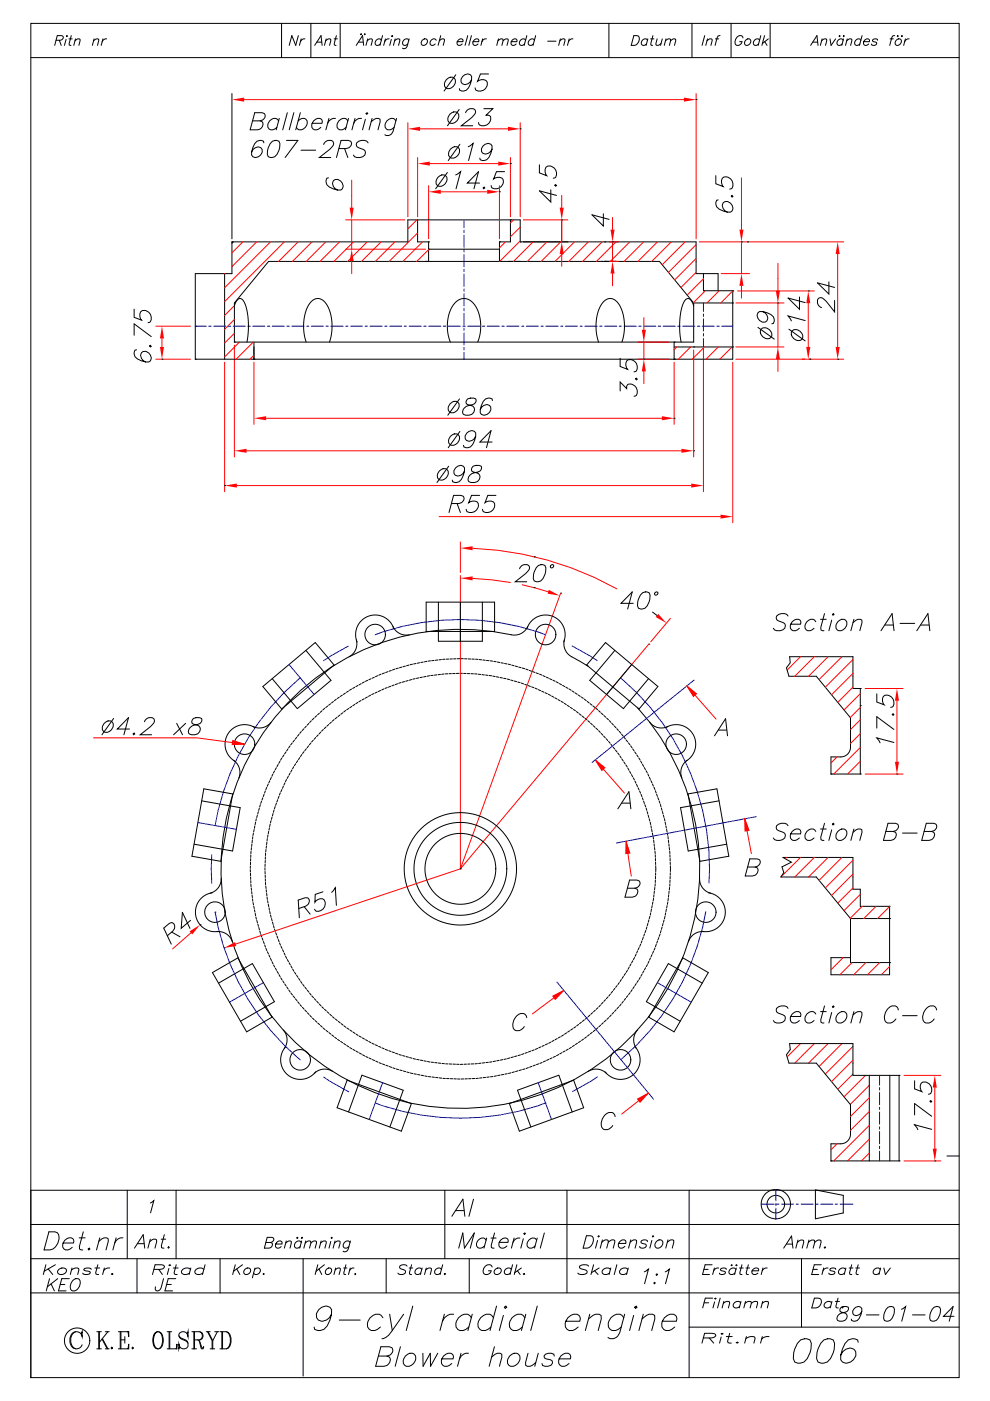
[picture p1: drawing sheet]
<svg xmlns="http://www.w3.org/2000/svg" width="210mm" height="297mm" viewBox="0 0 210 297" stroke-linecap="round" stroke-linejoin="round" font-family="sans-serif">
<g fill="none" stroke="#000" stroke-width=".21">
<path d="M6.5 5h196.9v287h-196.9zM6.5 12.2h196.9M11.9 8.5h.9l.4-.2a.46 .46 0 0 0 .1-.7h-1.1l-.6 2M12.6 8.5l.4 1.1M14 8.3l-.3 1.3M14.1 7.6h.2zM14.6 8.2h.7M15.1 7.6l-.4 1.6v.3l.4 .1M15.9 8.6l.6-.4 .5 .1-.3 1.3M16 8.2l-.4 1.4M19.9 8.6l.6-.4 .4 .1-.2 1.3M20 8.2l-.4 1.4"/>
<path d="M21.8 8.2l-.3 1.4M22.6 8.2a.91 .91 0 0 0-.9 .6M59.7 5v7.2M63.3 7.6l-.6 2-.8-2-.6 2M63.9 8.2l-.4 1.4M64.7 8.2a.91 .91 0 0 0-1 .6M65.9 5v7.2M66.7 9.6l1.4-2 .2 2M67.2 8.9h1M69.1 8.6l.6-.4 .4 .1-.2 1.3M69.2 8.2l-.4 1.4M70.9 8.2h.7"/>
<path d="M71.3 7.6l-.4 1.6v.3l.4 .1M72.2 5v7.2M75.6 9.6l1.3-2 .2 2M76 8.9h1M76.5 7.3h.2zM77.3 7.3h.2zM77.9 8.6l.6-.4 .5 .1-.3 1.3M78 8.2l-.4 1.4M80.9 8.5a.73 .73 0 0 0-1.1 0 .73 .73 0 0 0 .1 1.1l.8-.3M81.1 7.6l-.5 2M81.8 8.2l-.4 1.4M82.5 8.2a.91 .91 0 0 0-.9 .6"/>
<path d="M83 8.3l-.3 1.3M83.1 7.6h.2zM83.7 8.6l.6-.4 .5 .1-.3 1.3M83.8 8.2l-.4 1.4M86.7 8.5a.73 .73 0 0 0-1.1 0 .73 .73 0 0 0 .1 1.1h.3l.5-.3M86.8 8.2l-.4 1.6a.68 .68 0 0 1-1 .4M89.6 8.5a.61 .61 0 0 1 .9-.1 .61 .61 0 0 1-.1 .9 .61 .61 0 0 1-.9 .2 .61 .61 0 0 1 .1-1zM92.5 8.5a.73 .73 0 0 0-1.1 0 .73 .73 0 0 0 .1 1.1l.8-.3M93.2 8.6l.6-.4 .5 .1-.3 1.3M93.5 7.6l-.6 2M97 8.8h1.2v-.2a.68 .68 0 0 0-.8-.3 .68 .68 0 0 0-.5 .7l.1 .3a.6 .6 0 0 0 .5 .4 .6 .6 0 0 0 .5-.4M99.2 7.6l-.6 2"/>
<path d="M100 7.6l-.6 2M100.3 8.8h1.2l.1-.2a.68 .68 0 0 0-.8-.3 .68 .68 0 0 0-.5 .7v.3a.6 .6 0 0 0 .6 .4 .6 .6 0 0 0 .5-.4M102.4 8.2l-.4 1.4M103.2 8.2a.91 .91 0 0 0-1 .6M105.6 8.6l.6-.4 .5 .1-.2 1.3M105.7 8.2l-.3 1.4M106.7 8.6l.6-.4 .5 .1-.3 1.3M108.4 8.8h1.2l.1-.2a.68 .68 0 0 0-.8-.3 .68 .68 0 0 0-.5 .7v.3a.61 .61 0 0 0 .5 .4 .61 .61 0 0 0 .6-.4M111.5 8.5a.73 .73 0 0 0-1.1 0 .73 .73 0 0 0 .1 1.1l.8-.3M111.7 7.6l-.5 2M113.4 8.5a.73 .73 0 0 0-1.1 0 .73 .73 0 0 0 .1 1.1l.7-.3M113.6 7.6l-.5 2"/>
<path d="M116.2 8.7h1.7M118.8 8.6l.6-.4 .4 .1-.2 1.3M118.9 8.2l-.4 1.4M120.7 8.2l-.3 1.4M121.5 8.2a.9 .9 0 0 0-.9 .6M129.2 5v7.2M134.4 7.6h.7a1.12 1.12 0 0 1-.2 1.9l-1 .1zM137.3 8.5a.73 .73 0 0 0-1.1 0 .73 .73 0 0 0 .2 1.1l.7-.3M137.4 8.2l-.4 1.4M138 8.2h.7M138.5 7.6l-.5 1.6 .1 .3 .3 .1M139.4 8.2l-.3 1.3 .5 .1 .6-.4"/>
<path d="M140.5 8.2l-.4 1.4M141.2 8.6l.6-.4 .4 .1-.2 1.3M141.3 8.2l-.4 1.4M142.2 8.6l.6-.4 .5 .1-.2 1.3M146.8 5v7.2M149.5 7.6l-.6 2M150 8.6l.6-.4 .4 .1-.2 1.3M150.1 8.2l-.4 1.4M151.8 8.2h.6M152.7 7.6h-.4l-.2 .3-.4 1.7M155.1 5v7.2M157.6 8a.82 .82 0 0 0-.9-.4 .82 .82 0 0 0-.7 .7 .93 .93 0 0 0 .3 1.3 .94 .94 0 0 0 1.1-.8h-.5"/>
<path d="M158.2 8.5a.58 .58 0 0 1 .7-.3 .58 .58 0 0 1 .3 .8 .65 .65 0 0 1-.6 .6 .65 .65 0 0 1-.7-.6zM161.1 8.5a.73 .73 0 0 0-1.1 0 .73 .73 0 0 0 .1 1.1h.3l.5-.3M161.4 7.6l-.6 2M162.2 7.6l-.6 2M162.2 8.8l.5 .8M163 8.2l-1.3 1M163.4 5v7.2M171.9 9.6l1.4-2 .2 2M172.4 8.9h1M174.3 8.6l.6-.4 .4 .1-.2 1.3M174.4 8.2l-.4 1.4M176.1 8.2l.2 1.4 .9-1.4"/>
<path d="M178 7.6h.2zM178.8 8.5a.73 .73 0 0 0-1 0 .73 .73 0 0 0 .1 1.1l.7-.3M178.9 7.6h.2zM178.9 8.2l-.4 1.4M179.6 8.6l.6-.4 .5 .1-.3 1.3M179.7 8.2l-.4 1.4M182.6 8.5a.73 .73 0 0 0-1.1 0 .73 .73 0 0 0 .1 1.1l.8-.3M182.9 7.6l-.6 2M183.2 8.8h1.2v-.2a.68 .68 0 0 0-.8-.3 .68 .68 0 0 0-.4 .7v.3a.61 .61 0 0 0 .5 .4 .61 .61 0 0 0 .6-.4M186.1 8.5a.55 .55 0 0 0-.6-.3 .55 .55 0 0 0-.4 .5l.8 .3 .1 .2a.63 .63 0 0 1-.6 .4 .63 .63 0 0 1-.6-.3M188.8 8.2h.7M189.8 7.6h-.5l-.1 .3-.5 1.7"/>
<path d="M190.1 8.5a.61 .61 0 0 1 .9-.1 .61 .61 0 0 1 0 .9 .61 .61 0 0 1-1 .2 .61 .61 0 0 1 .1-1zM190.3 7.6h.2zM191.2 7.6h.2zM192 8.2l-.3 1.4M192.8 8.2a.91 .91 0 0 0-.9 .6M49.2 51.3v6.7M57 55.4l-7.3 8.8M105.9 55.4h34M110.3 51.3h37.3M49.7 72.5h97.4M53.9 76.1h89.1M64.9 137.9l5.3 6.3-7.1 6-5.4-6.3"/>
<path d="M66.9 136.2l-11.1 9.3 4 4.8M92.1 140l-.5 .1M92.8 139.9l-.5 .1M93.6 139.8l-.5 .1M94.4 139.7l-.5 .1M95.2 139.7h-.5M95.9 139.7h-.5M96.7 139.6l-.5 .1M97.5 139.6h-.5M97.8 139.6h.5M98.5 139.6l.6 .1M99.3 139.7h.5"/>
<path d="M100.1 139.7h.5M100.9 139.7l.5 .1M101.6 139.8l.6 .1M102.4 139.9l.5 .1M103.2 140l.5 .1M108.5 134.6a50.8 50.8 0 0 0-61.4 54.8 50.8 50.8 0 0 0 71.3 41.1 50.8 50.8 0 0 0 16.8-80.5M121.3 139.2l3.4 2M54.1 154.2a4.1 4.1 0 0 0-5.8 1.5 4.1 4.1 0 0 0 1.6 5.7M57.5 153.1a3.1 3.1 0 0 1-3.8 .9M60.6 159.4l-.2 .4M61.1 158.8l-.3 .4M61.5 158.1l-.3 .4"/>
<path d="M62 157.5l-.3 .4M62.5 156.9l-.4 .4M62.9 156.3l-.3 .4M63.4 155.7l-.3 .4M63.9 155.1l-.3 .4M64 159.9l-.3 .5M64.4 154.5l-.3 .4M64.5 159.3l-.3 .4M65 158.7l-.3 .4M65 153.9l-.4 .4M65.5 158.1l-.4 .4M65.5 153.4l-.3 .3"/>
<path d="M65.9 157.5l-.3 .4M66 152.8l-.3 .4M66.5 156.9l-.4 .4M66.6 152.2l-.4 .4M67 156.3l-.4 .4M67.2 151.7l-.4 .4M67.5 155.8l-.3 .3M67.7 151.2l-.3 .3M68 155.2l-.3 .4M68.3 150.7l-.4 .3M68.6 154.6l-.4 .4M68.9 150.1l-.4 .4"/>
<path d="M69.2 154.1l-.4 .4M69.5 149.7l-.4 .3M69.7 153.6l-.4 .3M70.1 149.2l-.4 .3M70.3 153.1l-.4 .3M70.7 148.7l-.4 .3M70.9 141l-11.2 9.3M70.9 152.5l-.4 .4M71.3 148.2l-.4 .3M71.5 152.1l-.4 .3M72 147.8l-.5 .3M72.1 151.6l-.4 .3"/>
<path d="M72.6 147.3l-.4 .3M72.7 151.1l-.4 .3M73.3 146.9l-.5 .3M73.3 150.6l-.4 .3M73.9 146.5l-.4 .3M74 150.2l-.5 .3M74.6 146.1l-.5 .2M74.6 149.8l-.4 .2M75.2 145.7l-.4 .2M75.3 149.3l-.5 .3M75.9 148.9l-.4 .3M75.9 145.3l-.4 .3"/>
<path d="M76.6 148.5l-.5 .3M76.6 144.9l-.4 .3M77.3 148.1l-.5 .3M77.3 144.5l-.5 .3M77.9 147.7l-.4 .3M78 144.2l-.5 .2M78.6 147.4l-.4 .2M78.7 143.9l-.5 .2M79.3 147l-.5 .2M79.4 143.6l-.5 .2M80 146.7l-.5 .2M80.1 143.2l-.5 .2"/>
<path d="M80.7 146.4l-.4 .2M80.8 142.9l-.5 .2M81.4 146l-.4 .3M81.6 142.7l-.5 .1M82.1 145.7l-.4 .2M82.3 142.4l-.5 .2M82.9 145.5l-.5 .2M83 142.1l-.5 .2M83.6 145.2l-.5 .2M83.7 141.8l-.5 .2M84.3 144.9l-.5 .2M84.5 141.6l-.5 .2"/>
<path d="M85.1 144.7l-.5 .1M85.2 141.4l-.5 .2M85.8 144.5l-.5 .1M86 141.2l-.5 .1M86.6 144.3l-.5 .1M86.7 141l-.5 .1M87.3 144.1l-.5 .1M87.5 140.8l-.5 .1M88.1 143.9l-.5 .1M88.2 140.6l-.5 .1M88.8 143.7l-.5 .1M89 140.5l-.5 .1"/>
<path d="M89.6 143.5l-.5 .1M89.8 140.3l-.5 .1M90.4 143.4l-.6 .1M90.5 140.2l-.5 .1M91.1 143.2l-.5 .1M91.3 140.1h-.5M91.9 143.1l-.5 .1M92.7 143.1h-.6M93.4 143h-.5M94.2 142.9h-.5M95 142.8h-.5M95.8 142.8h-.6"/>
<path d="M96.5 142.8h-.5M97.3 142.7l-.5 .1M97.6 142.7h.5M98.3 142.7l.6 .1M99.1 142.8h.5M99.9 142.8h.5M100.7 142.8l.5 .1M101.4 142.9l.6 .1M102.2 143l.5 .1M103 143.1l.5 .1M103.8 143.2l.5 .1M104 140.1h.5"/>
<path d="M104.5 143.3l.5 .1M104.7 140.2l.5 .1M105.3 143.5l.5 .1M105.5 140.3l.5 .1M106.1 143.6l.5 .1M106.3 140.5l.5 .1M106.8 143.8l.5 .1M107 140.6l.5 .1M107.6 143.9l.5 .2M107.8 140.8l.5 .1M108.3 144.2l.5 .1M108.5 141l.5 .1"/>
<path d="M109.1 144.4l.5 .1M109.3 141.2l.5 .1M109.8 144.6l.5 .1M110 141.4l.5 .1M110.6 144.8l.5 .2M110.8 141.6l.5 .2M111.3 145.1l.5 .1M111.5 141.8l.5 .2M112 145.3l.5 .2M112.3 142.1l.4 .2M112.8 145.6l.4 .2M113 142.4l.5 .2"/>
<path d="M113.5 145.9l.5 .2M113.7 142.6l.5 .2M114.2 146.2l.5 .2M114.4 142.9l.5 .2M114.9 146.5l.5 .2M115.2 143.2l.4 .2M115.6 146.8l.5 .3M115.9 143.5l.4 .3M116.3 147.2l.5 .2M116.6 143.9l.4 .2M117 147.5l.4 .3M117.3 144.2l.5 .2"/>
<path d="M117.7 147.9l.4 .3M118 144.5l.4 .3M118.4 148.3l.4 .3M118.7 144.9l.4 .3M119 148.7l.5 .2M119.3 145.3l.5 .2M119.7 149.1l.4 .3M120 145.7l.5 .2M120.3 149.5l.5 .3M120.7 146l.4 .3M121 149.9l.4 .3M121.4 146.5l.4 .3"/>
<path d="M121.6 150.4l.5 .3M122 146.9l.4 .3M122.3 150.8l.4 .4M122.6 147.3l.5 .3M122.9 151.3l.4 .3M123.3 147.8l.4 .2M123.5 151.8l.4 .3M123.9 148.2l.4 .3M124.1 152.3l.4 .3M124.5 148.7l.5 .3M124.7 152.8l.4 .3M125.2 149.2l.4 .3"/>
<path d="M125.3 153.3l.3 .3M125.8 149.6l.4 .4M125.8 153.8l.4 .4M126.4 150.1l.4 .4M126.4 154.4l.4 .3M127 150.6l.3 .4M127 154.9l.3 .4M127.5 155.5l.4 .3M127.5 151.2l.4 .3M128 156l.4 .4M128.1 151.7l.4 .3M128.6 156.6l.3 .4"/>
<path d="M128.7 152.2l.4 .4M129.1 157.2l.3 .4M129.2 152.8l.4 .3M129.6 157.8l.3 .4M129.8 153.3l.3 .4M130.1 158.4l.3 .4M130.3 153.9l.4 .4M130.5 159l.4 .4M130.8 154.5l.4 .3M131 159.6l.3 .4M131.4 155l.3 .4M131.9 155.6l.3 .4"/>
<path d="M132.3 156.2l.4 .5M132.8 156.9l.3 .4M133.3 157.5l.3 .4M133.8 158.1l.3 .4M134.2 158.7l.3 .5M134.6 159.4l.3 .4M141.2 154.2a4.1 4.1 0 0 1 5.8 1.5 4.1 4.1 0 0 1-1.6 5.7M42.8 169.8l8.1 1.4-1.6 9.2-8.1-1.4M49.4 168.3l-2.6 14.3M49.4 168.3l-6.2-1.1-2.5 14.3 6.2 1.1M49.5 161.2a3.1 3.1 0 0 1 1.2 3.7M53.3 179.7v.5"/>
<path d="M53.4 178.9v.5M53.5 178.1v.6M53.6 177.4v.5M53.8 176.6l-.1 .5M53.9 175.8l-.1 .5M54.1 175.1l-.1 .5M54.2 174.3l-.1 .5M54.4 173.6l-.1 .5M54.6 172.8l-.1 .5M54.8 172.1l-.1 .5M55 171.3l-.1 .5M55.2 170.6l-.1 .5"/>
<path d="M55.5 169.8l-.2 .5M55.8 169.1l-.2 .5M56 168.4l-.2 .5M56.3 167.6l-.2 .5M56.5 179.3v.5M56.6 166.9l-.2 .5M56.6 178.5l-.1 .5M56.7 177.8l-.1 .5M56.8 177l-.1 .5M56.9 166.2l-.2 .5M57 176.2l-.1 .5M57.1 175.5v.5"/>
<path d="M57.2 165.5l-.2 .5M57.3 174.7l-.1 .5M57.5 174l-.1 .4M57.5 164.8l-.2 .5M57.7 173.2l-.1 .5M57.9 164.1l-.2 .5M57.9 172.5l-.1 .5M58.1 171.7l-.1 .5M58.2 163.4l-.2 .5M58.4 171l-.2 .5M58.6 162.7l-.2 .5M58.6 170.2l-.1 .5"/>
<path d="M58.9 169.5l-.2 .5M59 162l-.3 .5M59.2 168.8l-.2 .5M59.4 161.4l-.3 .4M59.5 168.1l-.2 .4M59.8 160.7l-.3 .4M59.8 167.4l-.2 .4M60.1 166.6l-.2 .5M60.2 160.1l-.3 .4M60.4 165.9l-.2 .5M60.8 165.2l-.2 .5M61.2 164.6l-.3 .4"/>
<path d="M61.5 163.9l-.2 .4M61.9 163.2l-.2 .5M62.3 162.5l-.3 .5M62.7 161.9l-.3 .4M63.2 161.2l-.3 .5M63.6 160.6l-.3 .4M131.5 160.2l.3 .5M131.9 160.9l.3 .4M132.3 161.5l.3 .5M132.8 162.2l.3 .4M133.2 162.8l.2 .5M133.6 163.5l.2 .5"/>
<path d="M133.9 164.2l.3 .4M134.3 164.9l.3 .4M134.7 165.6l.2 .4M135 166.3l.2 .4M135.1 160l.3 .5M135.3 167l.2 .4M135.5 160.7l.3 .4M135.7 167.7l.2 .4M135.9 161.3l.2 .5M136 168.4l.2 .5M136.2 169.1l.2 .5M136.3 162l.2 .5"/>
<path d="M136.5 169.8l.2 .5M136.7 162.7l.2 .4M136.8 170.6l.2 .5M137 163.4l.3 .4M137 171.3l.2 .5M137.3 172.1l.1 .5M137.4 164.1l.2 .4M137.5 172.8l.1 .5M137.7 173.5l.1 .5M137.7 164.8l.2 .4M137.9 174.3l.1 .5M138.1 165.5l.2 .4"/>
<path d="M138.1 175.1l.1 .5M138.2 175.8l.1 .5M138.4 176.6l.1 .5M138.4 166.2l.2 .4M138.5 177.3l.1 .5M138.6 178.1l.1 .5M138.7 166.9l.2 .5M138.7 178.9l.1 .5M138.8 179.7l.1 .5M139 167.6l.2 .5M139.3 168.3l.1 .5M139.5 169.1l.2 .5"/>
<path d="M139.8 169.8l.2 .5M140.1 170.5l.1 .5M140.3 171.3l.1 .5M140.5 172l.1 .5M140.7 172.8l.1 .5M140.9 173.5l.1 .5M141.1 174.3l.1 .5M141.2 175l.1 .5M141.4 175.8l.1 .5M141.5 176.6l.1 .5M141.7 177.3v.5M141.8 178.1v.5"/>
<path d="M141.9 178.9v.5M142 179.6v.6M145.8 161.2a3.1 3.1 0 0 0-1.2 3.7M145.9 168.3l6.2-1.1 2.5 14.3-6.2 1.1M145.9 168.3l2.6 14.3M152.5 169.8l-8.1 1.4 1.6 9.2 8.1-1.4M45 189.2a4.1 4.1 0 0 0-3.5 4.9 4.1 4.1 0 0 0 5 3.3M46 197.5a3.1 3.1 0 0 1 3.3 2.1M46.9 186.2a3.1 3.1 0 0 1-2.3 3.1M53.1 184.3v.6M53.1 183.6v.5M53.1 185.1v.5"/>
<path d="M53.1 182.8v.5M53.2 185.9v.5M53.2 182v.5M53.2 186.7v.5M53.2 181.2v.6M53.2 187.4l.1 .6M53.3 180.5l-.1 .5M53.3 188.2l.1 .5M53.4 189v.5M53.5 189.8v.5M53.6 190.5v.6M53.7 191.3l.1 .5"/>
<path d="M53.8 192.1l.1 .5M54 192.8l.1 .5M54.1 193.6l.1 .5M54.3 194.4l.1 .5M54.5 195.1l.1 .5M54.7 195.9l.1 .5M54.9 196.6l.1 .5M55.1 197.4l.1 .5M55.3 198.1l.2 .5M55.6 198.8l.2 .5M55.9 199.6l.1 .4M56.2 184v.5"/>
<path d="M56.2 184.7v.5M56.2 183.2v.5M56.3 185.5v.5M56.3 182.4l-.1 .5M56.3 186.3v.5M56.3 181.6v.5M56.3 187.1v.5M56.3 180.8v.6M56.4 187.8v.5M56.4 180.1v.5M56.5 188.6v.5M56.6 189.4v.5"/>
<path d="M56.6 190.1l.1 .6M56.8 190.9l.1 .5M56.9 191.7l.1 .5M57.1 192.4l.1 .6M57.2 193.2l.1 .5M57.4 194l.1 .5M57.6 194.7l.1 .5M57.8 195.5l.1 .5M58 196.2l.1 .5M58.2 197l.2 .4M58.5 197.7l.2 .5M58.8 198.4l.1 .5"/>
<path d="M59 199.2l.2 .4M59.3 199.9l.2 .5M97.6 184.2h.1M136.2 199.4l-.2 .5M136.4 198.7l-.1 .5M136.7 198l-.2 .4M137 197.2l-.2 .5M137.2 196.5l-.1 .5M137.4 195.7l-.1 .5M137.6 195l-.1 .5M137.8 194.2l-.1 .5M138 193.5l-.1 .5"/>
<path d="M138.2 192.7l-.1 .5M138.3 192l-.1 .5M138.5 191.2l-.1 .5M138.6 190.4l-.1 .5M138.7 189.7l-.1 .5M138.8 188.9l-.1 .5M138.9 188.1l-.1 .5M138.9 180.4l.1 .5M139 187.3l-.1 .6M139 181.2v.5M139 186.6v.5M139 182v.5"/>
<path d="M139 185.8v.5M139 182.8l.1 .5M139.1 185l-.1 .5M139.1 183.5v.7M139.1 184.2v.6M139.5 199.5l-.2 .4M139.7 198.7l-.1 .5M140 198l-.2 .5M140.2 197.3l-.1 .5M140.4 196.5l-.1 .5M140.6 195.8l-.1 .5M140.9 195l-.2 .5"/>
<path d="M141 194.3l-.1 .5M141.2 193.5l-.1 .5M141.3 192.7l-.1 .5M141.5 192l-.1 .5M141.7 191.2l-.1 .5M141.7 190.4v.5M141.8 189.7v.5M141.9 188.9v.5M142 188.1v.5M142 180.4l.1 .5M142.1 187.3v.6M142.1 181.2v.5"/>
<path d="M142.1 186.6v.5M142.1 182v.5M142.2 185.8l-.1 .5M142.2 182.8v.5M142.2 185v.5M142.2 183.5v.7M142.2 184.2v.6M148.4 186.2a3.1 3.1 0 0 0 2.3 3.1M149.3 197.5a3.1 3.1 0 0 0-3.3 2.1M150.3 189.2a4.1 4.1 0 0 1 3.5 4.9 4.1 4.1 0 0 1-5 3.3M46.4 208.4l7.1-4.1 4.7 8-7.2 4.2M50.4 203.1l7.3 12.5"/>
<path d="M50.5 203l-5.4 3.2 7.2 12.5 5.4-3.1M56.1 200.3l.2 .5M56.4 201l.2 .5M56.7 201.7l.2 .5M57 202.4l.3 .5M57.4 203.1l.2 .5M57.7 203.9l.2 .4M58 204.6l.3 .4M58.4 205.2l.3 .5M58.8 205.9l.2 .5M59.2 206.6l.2 .4M59.5 207.3l.3 .4"/>
<path d="M59.6 200.6l.2 .5M59.9 201.3l.2 .5M60 207.9l.3 .5M60.1 218.3a3.1 3.1 0 0 1 .2 3.9M60.3 202l.2 .5M60.4 208.6l.3 .4M60.6 202.7l.2 .5M60.8 209.2l.3 .5M60.9 203.4l.3 .4M61.3 209.9l.2 .4M61.3 204.1l.3 .4M61.7 204.8l.3 .4"/>
<path d="M61.7 210.5l.3 .4M62.1 205.4l.2 .5M62.2 211.1l.3 .4M62.5 206.1l.3 .4M62.7 211.7l.3 .4M62.9 206.7l.3 .5M63.1 212.3l.4 .4M63.3 207.4l.3 .4M63.6 212.9l.4 .4M63.8 208l.3 .5M64.1 213.5l.4 .4M64.2 208.7l.3 .4"/>
<path d="M64.7 214.1l.3 .4M64.7 209.3l.3 .4M65.2 209.9l.3 .4M65.2 214.7l.4 .4M65.7 210.5l.3 .4M65.7 215.2l.4 .4M66.1 211.1l.4 .4M66.3 215.8l.3 .4M66.7 211.7l.3 .4M66.8 216.3l.4 .4M67.2 212.3l.4 .3M67.4 216.9l.4 .3"/>
<path d="M67.7 212.8l.4 .4M68 217.4l.4 .3M68.3 213.4l.3 .4M68.6 217.9l.4 .4M68.8 213.9l.4 .4M69.2 218.4l.4 .3M69.4 214.5l.4 .3M69.8 218.9l.4 .3M70 215l.3 .3M70.4 219.4l.4 .3M70.5 215.5l.4 .4M71 219.9l.4 .3"/>
<path d="M71.1 216l.4 .3M71.7 216.5l.4 .3M72.3 217l.5 .3M73 217.5l.4 .3M73.6 217.9l.4 .3M74.2 218.3l.5 .3M74.9 218.8l.4 .3M75.5 219.2l.5 .3M76.2 219.6l.4 .3M118.9 219.8l-.5 .2M119.5 219.4l-.4 .2M120.2 218.9l-.5 .3"/>
<path d="M120.8 218.5l-.4 .3M121.5 218.1l-.5 .3M122.1 217.6l-.4 .3M122.7 217.2l-.4 .3M123.3 216.7l-.4 .3M123.9 216.2l-.4 .3M124.4 219.8l-.4 .3M124.6 215.7l-.5 .3M125 219.3l-.4 .3M125.1 215.2l-.4 .3M125.6 218.8l-.4 .3M125.7 214.7l-.4 .3"/>
<path d="M126.2 218.3l-.4 .4M126.3 214.1l-.4 .4M126.8 217.8l-.4 .4M126.8 213.6l-.3 .4M127.4 213l-.4 .4M127.4 217.3l-.4 .4M127.9 212.5l-.3 .3M128 216.8l-.4 .3M128.4 211.9l-.3 .4M128.5 216.3l-.3 .3M129 211.3l-.4 .4M129.1 215.7l-.4 .4"/>
<path d="M129.5 210.7l-.4 .4M129.6 215.2l-.3 .3M129.9 210.1l-.3 .4M130.2 214.6l-.4 .4M130.4 209.5l-.3 .4M130.7 214l-.4 .4M130.9 208.9l-.3 .4M131.2 213.4l-.3 .4M131.4 208.3l-.3 .4M131.7 212.9l-.3 .4M131.8 207.6l-.3 .5M132.2 212.3l-.3 .4"/>
<path d="M132.2 207l-.3 .4M132.7 206.3l-.3 .5M132.7 211.6l-.3 .5M133.1 205.7l-.3 .4M133.2 211l-.3 .4M133.5 205l-.3 .5M133.7 210.4l-.4 .4M133.8 204.3l-.2 .5M134.1 209.8l-.3 .4M134.2 203.6l-.2 .5M134.5 209.1l-.3 .5M134.6 203l-.3 .4"/>
<path d="M134.9 202.3l-.2 .4M135 208.5l-.3 .4M135.2 218.3a3.1 3.1 0 0 0-.2 3.9M135.2 201.6l-.2 .4M135.4 207.8l-.3 .5M135.6 200.8l-.2 .5M135.8 207.2l-.3 .4M135.9 200.1l-.2 .5M136.2 206.5l-.3 .5M136.6 205.8l-.3 .5M136.9 205.1l-.2 .5M137.3 204.5l-.2 .4"/>
<path d="M137.7 203.8l-.3 .4M138 203.1l-.2 .4M138.3 202.3l-.2 .5M138.6 201.6l-.2 .5M138.9 200.9l-.2 .5M139.2 200.2l-.2 .5M144.8 203l5.4 3.2-7.2 12.5-5.5-3.1M144.9 203.1l-7.3 12.5M148.9 208.4l-7.1-4.1-4.7 8 7.2 4.2M60.6 221.9a4.1 4.1 0 0 0 .4 5.9 4.1 4.1 0 0 0 6-.6M70.5 227.1a3.1 3.1 0 0 0-3.9 .5M71.6 220.3l.4 .3"/>
<path d="M72.2 220.8l.5 .2M72.9 221.2l.4 .3M73.5 221.6l.5 .3M73.6 229l13.7 4.9M73.6 228.9l-2.1 5.9 13.6 5 2.2-5.9M73.9 235.7l2.9-7.8 8.7 3.2-2.8 7.8M74.2 222.1l.4 .2M74.9 222.5l.4 .2M75.5 222.8l.5 .3M76.2 223.2l.5 .3M76.9 220l.4 .3M76.9 223.6l.4 .2"/>
<path d="M77.5 220.4l.5 .2M77.6 224l.5 .2M78.2 220.8l.5 .2M78.3 224.3l.5 .2M78.9 221.1l.5 .3M79 224.6l.5 .2M79.6 221.5l.5 .2M79.7 224.9l.5 .2M80.3 221.8l.5 .2M80.4 225.3l.5 .2M81 222.1l.5 .2M81.1 225.5l.5 .2"/>
<path d="M81.7 222.4l.5 .2M81.9 225.8l.4 .2M82.5 222.7l.4 .2M82.6 226.1l.5 .2M83.2 223l.5 .2M83.3 226.3l.5 .2M83.9 223.3l.5 .1M84 226.6l.5 .1M84.6 223.5l.5 .2M84.8 226.8l.5 .2M85.4 223.8l.5 .1M85.5 227l.5 .2"/>
<path d="M86.1 224l.5 .1M86.3 227.2l.5 .2M86.9 224.2l.5 .1M87 227.4l.6 .2M87.6 224.4l.5 .1M87.8 227.6l.5 .1M88.4 224.6l.5 .1M88.6 227.8l.5 .1M89.1 224.7l.6 .1M89.3 227.9l.5 .1M89.9 224.9l.5 .1M90.1 228.1l.5 .1"/>
<path d="M90.7 225l.5 .1M90.9 228.2l.5 .1M91.4 225.1l.6 .1M91.6 228.3l.5 .1M92.2 225.2l.5 .1M92.4 228.4l.5 .1M93 225.3l.5 .1M93.2 228.5h.5M93.8 225.4l.5 .1M94 228.6h.5M94.5 225.5h.5M94.7 228.6h.5"/>
<path d="M95.3 225.5l.5 .1M95.5 228.7h.5M96.1 225.6h.5M96.3 228.7h.5M96.9 225.6h.5M97.1 228.7h.5M98.2 225.6h-.6M98.3 228.7h-.5M98.9 225.6h-.5M99.1 228.7h-.5M99.7 225.5l-.5 .1M99.9 228.6l-.5 .1"/>
<path d="M100.5 225.5h-.5M100.7 228.6h-.5M101.3 225.5h-.6M101.5 228.6h-.6M102 225.4h-.5M102.2 228.5h-.5M102.8 225.3h-.5M103 228.4h-.5M103.6 225.2h-.5M103.8 228.3l-.5 .1M104.3 225.1l-.5 .1M104.5 228.2l-.5 .1"/>
<path d="M105.1 224.9l-.5 .1M105.3 228.1l-.5 .1M105.9 224.8l-.5 .1M106.1 227.9l-.5 .1M106.6 224.6l-.5 .1M106.8 227.7l-.5 .1M107.4 224.5l-.5 .1M107.6 227.6l-.5 .1M108.1 224.3l-.5 .1M108.4 227.4l-.5 .1M108.9 224l-.5 .2M109.1 227.2l-.5 .2"/>
<path d="M109.6 223.8l-.5 .2M109.9 227l-.5 .1M110.4 223.6l-.5 .2M110.6 226.8l-.5 .1M111.1 223.4l-.5 .1M111.3 226.6l-.4 .1M111.8 223.1l-.4 .2M112.1 226.3l-.5 .2M112.6 222.8l-.5 .2M112.8 226l-.5 .2M113.3 222.6l-.5 .1M113.5 225.8l-.4 .2"/>
<path d="M114 222.2l-.5 .3M114.3 225.5l-.5 .2M114.7 221.9l-.4 .2M115 225.2l-.5 .2M115.4 221.6l-.4 .2M115.7 224.9l-.5 .2M116.1 221.3l-.4 .2M116.4 224.6l-.5 .2M116.8 220.9l-.4 .3M117.1 224.2l-.5 .3M117.5 220.5l-.4 .3M117.8 223.9l-.5 .2"/>
<path d="M118.2 220.2l-.5 .2M118.5 223.5l-.5 .3M119.2 223.2l-.5 .2M119.9 222.8l-.5 .2M120.5 222.4l-.4 .3M121.2 222l-.4 .3M121.4 235.7l-2.9-7.8-8.7 3.2 2.8 7.8M121.7 228.9l2.1 5.9-13.6 5-2.2-5.9M121.7 229l-13.7 4.9M121.8 221.6l-.4 .3M122.5 221.1l-.4 .3M123.1 220.7l-.4 .3"/>
<path d="M123.8 220.3l-.4 .3M124.8 227.1a3.1 3.1 0 0 1 3.9 .5M134.7 221.9a4.1 4.1 0 0 1-.4 5.9 4.1 4.1 0 0 1-6-.6M6.5 259.6h196.9M27 252.3v14.5M37.3 252.3v14.5M94.4 252.3v14.5M95.8 257.8l2.4-3.6 .4 3.6M96.7 256.6h1.7M100.4 254.2l-.9 3.6M120.3 252.3v21.8M146.2 252.3v39.7"/>
<path d="M200.9 245h2.5M203.4 252.3h-196.9v39.7M6.5 266.8h196.9M6.5 274.1h196.9M9.7 268.1l-.5 2.1M10.2 269l1 1.2M10.4 261.1h1.2a1.17 1.17 0 0 1 .9 1.5 2.54 2.54 0 0 1-3.2 2.4zM10.5 271l-.7 2.6M10.8 272.2l.7 1.4M11.7 268.1l-2.3 1.4M12.2 271l-2.2 1.8M12.5 269.1a.94 .94 0 0 1 1.6 .3 1.01 1.01 0 0 1-.9 .8 1.01 1.01 0 0 1-1-.6z"/>
<path d="M12.8 272.3h1M13.4 263.5h2.2a.75 .75 0 0 0-.5-1.1 1.56 1.56 0 0 0-1.5 .7 1.56 1.56 0 0 0 0 1.7 1.27 1.27 0 0 0 1.7-.4M14.7 271h-1.6l-.7 2.6h1.6M15.2 269.2a1.37 1.37 0 0 1 1.5-.3v.3l-.2 1M15.3 268.8l-.4 1.4M15.5 271.4a.91 .91 0 0 1 1.5 0 1.71 1.71 0 0 1-1.6 2.2 1.36 1.36 0 0 1 .1-2.2zM16.8 262.4h1.3M17.7 261.1l-.9 3.1 .1 .6 .7 .2M18.7 264.8l.2-.2 .2 .2-.3 .2zM19.3 269.1a1.09 1.09 0 0 0-1.5 0l.3 .3 1 .2v.3a1.17 1.17 0 0 1-1.5 0M20.1 268.8h1M20.7 268.1l-.4 1.7 .1 .3 .5 .1"/>
<path d="M21 263.1l1.1-.7h.5l.3 .2 .1 .5-.5 1.9M21.2 262.4l-.7 2.6M22.1 268.8l-.3 1.4M23.3 268.8a1.28 1.28 0 0 0-1.3 .6M23.6 270.1h.3zM24.6 262.4l-.7 2.6M26.1 262.4a1.66 1.66 0 0 0-1.8 1.1M28.5 264.6l1.9-2.9 .3 2.9M29.1 266.8v7.3M29.2 263.6h1.3M31.7 263.2l.9-.5 .6 .1-.3 1.8M31.9 262.7l-.5 1.9"/>
<path d="M32.6 269.1l1.9-.1 .4-.5-.2-.3-.5-.1h-1.3l-.6 2.1M33.7 269.1l.7 1.1M34.2 262.7h.9M34.7 271l-.5 2a.77 .77 0 0 1-1.2 .5v-.7M34.9 261.7l-.7 2.3 .1 .4 .5 .2M35.3 272.3h1M35.6 264.4l.2-.1 .1 .1-.2 .2zM35.8 268.9l-.3 1.3M35.9 268.2h.3zM36.7 268.8h1.1M37.3 271h-1.6l-.7 2.6h1.6M37.4 268.1l-.5 1.7 .1 .3 .6 .1"/>
<path d="M40.4 269.1a1.19 1.19 0 0 0-1.9 .5 1 1 0 0 0 1.7 .3M40.5 268.8l-.4 1.4M43.2 269.1a1.19 1.19 0 0 0-1.9 .5 1 1 0 0 0 1.7 .3M43.5 268.1l-.6 2.1M46.7 266.8v7.3M49.9 268.1l-.5 2.1M50.2 269l.7 1.2M51.4 268.1l-1.9 1.4M51.9 269.1a.68 .68 0 0 1 1.2-.1 .68 .68 0 0 1-.4 1.1 .58 .58 0 0 1-.8 0 .58 .58 0 0 1-.2-.7zM54 269.1a.68 .68 0 0 1 1.1-.1 .68 .68 0 0 1-.4 1.1 .63 .63 0 0 1-.9-.2M54.1 268.8l-.6 2.1M55.8 270.1h.2z"/>
<path d="M56.4 263.4l1.3 .1a.72 .72 0 0 1-.6 1.1h-1l.6-2.3 1.3 .1a.55 .55 0 0 1-.3 .9l-.3 .1M58.5 263.7h1.3a.45 .45 0 0 0-.3-.6 .87 .87 0 0 0-1 .4 .87 .87 0 0 0 .3 1.1h.3l.5-.3M60.6 263.5l.7-.4 .5 .1-.3 1.4M60.7 263.1l-.4 1.5M63 262.4l.1-.1 .1 .1zM63.9 263.4a.81 .81 0 0 0-1.2 0 .81 .81 0 0 0 .1 1.2h.3l.6-.3M63.9 262.4l.2-.1 .1 .1zM64 263.1l-.4 1.5M64.3 266.8v24.9M64.7 263.5l.7-.4 .5 .1-.3 1.4M64.9 263.1l-.5 1.5M65.9 263.5l.7-.4 .5 .1-.3 1.4"/>
<path d="M67.4 268.1l-.5 2.1M67.7 269l.5 1.2M68 263.5l.7-.4 .5 .1-.3 1.4M68.1 263.1l-.4 1.5M68.8 268.1l-1.8 1.4M69.2 269.1a.62 .62 0 0 1 1-.2 .62 .62 0 0 1-.1 1 .62 .62 0 0 1-.9 .2 .62 .62 0 0 1 0-1zM70.2 263.2l-.4 1.4M70.3 262.4l.1-.1 .1 .1zM70.9 263.5l.7-.4 .5 .1-.3 1.4M71.1 263.1l-.4 1.5M71.1 269.2l.6-.4 .5 .1-.3 1.3M71.2 268.8l-.4 1.4"/>
<path d="M72.9 268.8h.7M73.4 268.1l-.5 1.7v.3l.4 .1M74.2 263.4a.81 .81 0 0 0-1.2 0 .81 .81 0 0 0 .2 1.2h.3l.5-.3M74.3 268.8l-.4 1.4M74.3 263.1l-.4 1.7a.74 .74 0 0 1-1.1 .4M75.1 268.8a.91 .91 0 0 0-1 .6M75.2 270.1h.2zM81.9 266.8v7.3M86.3 268.4a1 1 0 0 0-1.6 .2l.2 .3 1 .4 .1 .3a.98 .98 0 0 1-1.6 .3M86.8 268.8h.8M87.3 268.1l-.5 1.7 .1 .3 .4 .1M89.5 269.1a.8 .8 0 0 0-1.1-.1 .8 .8 0 0 0-.2 1.1 .83 .83 0 0 0 1-.2"/>
<path d="M89.5 268.8l-.3 1.4M90.3 269.2a.91 .91 0 0 1 1.2-.3l-.2 1.3M90.4 268.8l-.4 1.4M93.6 269.1a.8 .8 0 0 0-1.1-.1 .8 .8 0 0 0-.1 1.1 .82 .82 0 0 0 1-.2M93.9 268.1l-.6 2.1M94.3 270.1h.2zM97.3 264.6l.9-3.2 .3 3.2 2.1-3.2-.9 3.2M99.5 266.8v7.3M103.1 262.9a1.08 1.08 0 0 0-1.1-.4 1.08 1.08 0 0 0-.9 .9 .83 .83 0 0 0 .2 1 .83 .83 0 0 0 1.1 0l.4-.3M103.2 262.4l-.5 2.2M104.1 262.4h1.1M104.4 268.6a.96 .96 0 0 0-1-.5 .96 .96 0 0 0-.8 .8 .88 .88 0 0 0 .3 1.3 1.05 1.05 0 0 0 1.3-.8h-.6"/>
<path d="M104.9 261.4l-.7 2.6v.4l.6 .2M105 269.1a.69 .69 0 0 1 1.2-.1 .69 .69 0 0 1-.4 1.1 .62 .62 0 0 1-.7 0 .62 .62 0 0 1-.3-.5zM105.9 263.4h1.8a.63 .63 0 0 0-.3-1 1.31 1.31 0 0 0-1.3 .6 1.31 1.31 0 0 0 0 1.4 1.08 1.08 0 0 0 1.4-.3M108.5 269.1a.81 .81 0 0 0-1.2-.1 .81 .81 0 0 0-.1 1.1 .86 .86 0 0 0 1-.2M108.7 268.1l-.5 2.1M109 262.4l-.5 2.2M109.6 268.1l-.5 2.1M109.7 269.4l.6 .8M110.3 262.4a1.4 1.4 0 0 0-1.5 1M110.6 268.8l-1.4 1M111 262.6l-.5 2M111 270.1h.3z"/>
<path d="M111.1 261.5l.2-.1 .1 .1-.2 .2zM113.8 262.9a1.08 1.08 0 0 0-1.1-.4 1.08 1.08 0 0 0-.8 .9 .83 .83 0 0 0 .1 1 .83 .83 0 0 0 1.1 0l.4-.3M113.9 262.4l-.5 2.2M115.5 261.4l-.9 3.2M124.4 262h.9a1.19 1.19 0 0 1 .2 2 1.51 1.51 0 0 1-1.8 .6zM124.9 268.4a1.4 1.4 0 0 0-2 .2l.2 .3 1.3 .4 .1 .3a1.19 1.19 0 0 1-1.7 .5l-.3-.2M125.9 268.1l-.6 2.1M126.1 269.4l.8 .8M126.7 262.9l-.4 1.7M126.9 262.1l.1-.1 .1 .1-.2 .1zM127.1 268.8l-1.6 1M127.6 263.3l.8-.5 .6 .1-.3 1.7"/>
<path d="M127.8 262.8l-.5 1.8M129 263.3l.8-.5 .6 .1-.3 1.7M129.5 269.1a1 1 0 0 0-1.2-.2 1 1 0 0 0-.5 1 1.01 1.01 0 0 0 1.5 0M129.6 268.8l-.4 1.4M130.8 268.1l-.5 2.1M131.2 263.6h1.5a.52 .52 0 0 0-.3-.8 1 1 0 0 0-1.1 .6 1 1 0 0 0 .3 1.2h.3l.6-.4M133.2 269.1a1 1 0 0 0-1.2-.2 1 1 0 0 0-.5 1 1.01 1.01 0 0 0 1.5 0M133.3 268.8l-.4 1.4M133.7 263.3l.7-.5 .6 .1-.3 1.7M133.8 262.8l-.5 1.8M136.6 269.6l.9-.6-.8 3.1M137.3 263.2a.77 .77 0 0 0-.7-.4 .77 .77 0 0 0-.7 .4l.3 .4 .8 .2 .1 .3a.82 .82 0 0 1-1.4 .4v-.3"/>
<path d="M138.3 262.9l-.5 1.7M138.4 262.1l.1-.1 .1 .1-.1 .1zM138.7 272l.2-.2 .1 .2-.2 .1zM139.2 270.2l.1-.1 .2 .1-.2 .2zM139.2 263.2a.78 .78 0 0 1 1.2-.2 .78 .78 0 0 1-.1 1.2 .78 .78 0 0 1-1.2 .2 .78 .78 0 0 1 .1-1.2zM141.1 269.6l.9-.6-.8 3.1M141.5 263.3l.8-.5 .6 .1-.3 1.7M141.7 262.8l-.5 1.8M149.3 269.1h.9M149.3 276.2h1M151 268.1h-1.4l-.6 2.1h1.5M151.2 275.2h-1.6l-.6 2.1"/>
<path d="M151.5 268.8l-.3 1.4M151.6 276l-.4 1.3M151.6 275.3h.3zM152.4 268.8a1.03 1.03 0 0 0-1 .6M152.8 275.2l-.6 2.1M153.4 276.3a1.07 1.07 0 0 1 1.3-.3l-.2 1.3M153.5 275.9l-.3 1.4M154.1 269.1a.75 .75 0 0 0-1.3 0 .98 .98 0 0 0 1 .5v.3a.8 .8 0 0 1-1.2 0M155.1 268.2h.2zM156.1 269.1a.81 .81 0 0 0-1.1-.1 .81 .81 0 0 0-.2 1.1 .85 .85 0 0 0 1.1-.2M156.1 268.2h.2zM156.2 268.8l-.4 1.4"/>
<path d="M156.9 268.8h.7M157.1 276.2a.84 .84 0 0 0-1.1-.2 .84 .84 0 0 0-.3 1.2 .95 .95 0 0 0 1.2-.2M157.2 275.9l-.4 1.4M157.4 268.1l-.5 1.7 .1 .3 .4 .1M158 276.3a1.07 1.07 0 0 1 1.3-.3l-.2 1.3M158.1 275.9l-.3 1.4M158.2 268.8h.8M158.7 268.1l-.4 1.7v.3l.4 .1M159.4 276.3a1.07 1.07 0 0 1 1.3-.3l-.3 1.3M159.5 269.4h1.4a.41 .41 0 0 0-.3-.6 .78 .78 0 0 0-1 .4 .78 .78 0 0 0 .3 1h.3l.5-.3M161.7 276.3a1.07 1.07 0 0 1 1.3-.3l-.3 1.3M161.8 275.9l-.4 1.4"/>
<path d="M161.8 268.8l-.3 1.4M162.7 268.8a1.02 1.02 0 0 0-1 .6M166.2 264.6l1.7-2.6 .3 2.6M166.8 263.7h1.2M169.1 263.3l.8-.4 .6 .1-.3 1.6M169.3 262.9l-.5 1.7M170 266.8v14.5M171.5 263.3l.7-.4 .6 .1-.3 1.6M171.6 262.9l-.5 1.7M172.4 269.1h1M172.7 275.2h.9a.68 .68 0 0 1 .6 .8 1.55 1.55 0 0 1-2 1.3zM172.8 263.3l.8-.4 .5 .1-.3 1.6"/>
<path d="M174.2 268.1h-1.5l-.5 2.1h1.5M174.7 268.8l-.4 1.4M174.8 264.5l.2-.2 .1 .2-.2 .1zM175.6 268.8a1.03 1.03 0 0 0-1 .6M176.4 276.2a.91 .91 0 0 0-1.1-.2 .91 .91 0 0 0-.5 1 .83 .83 0 0 0 1.4 0M176.5 275.9l-.4 1.4M177.2 275.9h.9M177.3 269.1a.76 .76 0 0 0-1.3 0 1.01 1.01 0 0 0 1 .5l.1 .3a.82 .82 0 0 1-1.3 0M177.8 275.2l-.5 1.7v.3l.5 .1M178.4 277.1l-.2 .3v.6l1.2 .4a.98 .98 0 0 1 .2 1.1 .98 .98 0 0 1-.9 .6l-1-.2a1.12 1.12 0 0 1 1-1.6l.6-.2a.76 .76 0 0 0 .6-1l-.4-.1zM178.6 277.2h.2zM179.4 269.1a.82 .82 0 0 0-1.2-.1 .82 .82 0 0 0-.2 1.1 .89 .89 0 0 0 1.1-.2"/>
<path d="M179.4 268.8l-.3 1.4M180.1 268.8h.8M180.7 268.1l-.5 1.7v.3l.5 .1M181.5 268.8h.8M182 268.1l-.4 1.7v.3l.5 .1M182.8 278a1.05 1.05 0 0 1-.8 .9 1.05 1.05 0 0 1-1.1-.5 1.11 1.11 0 0 1 .5-1.2 1.11 1.11 0 0 1 1.4 .2 3.4 3.4 0 0 1-1 2.5l-.7 .2-.5-.2v-.3M183.8 278.7h2.6M186.7 269.1a.82 .82 0 0 0-1.1-.1 .82 .82 0 0 0-.2 1.1 .88 .88 0 0 0 1.1-.2M186.8 268.8l-.4 1.4M187.5 268.8l.3 1.4 1.1-1.4M188.4 277.1l.4-.1 .7 .1a2.56 2.56 0 0 1-.7 2.8l-.5 .2-.7-.2a2.56 2.56 0 0 1 .8-2.8zM191.2 277.5l.9-.5-.8 3.1"/>
<path d="M193.5 278.7h2.7M198.1 277.1l.5-.1 .7 .1a2.56 2.56 0 0 1-.7 2.8l-.5 .2-.7-.2a2.58 2.58 0 0 1 .7-2.8zM202.4 279h-2.3l2.1-2-.9 3.1M16 282.3a2.06 2.06 0 0 0 0 3.6M17.3 282.8l.1 .5v-1l-.1 .5a1.35 1.35 0 0 0-1.6-.4 1.35 1.35 0 0 0-.9 1.3 1.59 1.59 0 0 0 .4 1.7 1.59 1.59 0 0 0 1.7 .4l.5-.7M20.5 282.3h1M20.5 285.9h1M20.9 282.3v3.6M21.1 282.3v3.6M21.6 283.9l1.1 2M21.8 283.9l1.1 2M22.3 282.3h.9"/>
<path d="M22.3 285.9h.9M22.9 282.3l-1.8 2.2M23.7 285.6l.1 .2-.1 .1-.1-.1zM25.1 282.3h2.2v1l-.1-1M25.1 285.9h2.2v-1l-.1 1M25.5 282.3v3.6M25.6 282.3v3.6M25.6 284h.9M26.5 283.3v1.4M28.1 285.6l.2 .2-.2 .1-.1-.1zM33.4 282.3a2.17 2.17 0 0 0-.7 3.1 .95 .95 0 0 0 1 .5 .95 .95 0 0 0 .8-.8 2.08 2.08 0 0 0-.8-2.8 1.59 1.59 0 0 0-1.1 2.1 1.66 1.66 0 0 0 .8 1.5M33.7 282.3a2.37 2.37 0 0 1 0 3.6"/>
<path d="M35.5 285.9h2v-1l-.1 1M35.5 282.3h.9M35.9 282.3v3.6M36 282.3v3.6M37.9 283.2l.3 .3 1.4 .7a1.14 1.14 0 0 1 0 1.6 1.05 1.05 0 0 1-1.7-.9v1l.2-.5M39.7 282.8l.2-.5v1a.97 .97 0 0 0-.9-1 .97 .97 0 0 0-1.1 .9l.3 .5 1.4 .7 .3 .3M40.7 282.3h1.7a.88 .88 0 0 1 .7 .9 .88 .88 0 0 1-.7 .8h-1.1M40.7 285.9h1M41.1 282.3v3.6M41.3 282.3v3.6M42 284l.4 .4 .5 1.4 .3-.2M42.2 284.2l.6 1.7h.3l.1-.5"/>
<path d="M42.4 282.3a.94 .94 0 0 1 .5 .9 .94 .94 0 0 1-.5 .8M43.7 282.3h.9M44 282.3l1 1.9v1.7M44.2 282.3l.9 1.9v1.7M44.6 285.9h.9M45.5 282.3h.9M46.1 282.3l-1 1.9M46.6 282.3h1.4a2.16 2.16 0 0 1 .7 3.1l-.3 .4-.4 .1h-1.4M47.1 282.3v3.6M47.2 282.3v3.6M48 282.3a2.33 2.33 0 0 1 0 3.6M80.3 287.5h1.7l.6 .2a1.3 1.3 0 0 1-1.1 1.9h-1.8l1.1-4.1h1.8l.5 .2a1 1 0 0 1-.4 1.6l-.7 .2"/>
<path d="M84.9 285.5l-1.1 4.1M86 287.5a1.28 1.28 0 0 1 2.2 0 1.7 1.7 0 0 1-.6 1.7 1.7 1.7 0 0 1-1.8 .2 1.44 1.44 0 0 1 .2-1.9zM89.7 286.9v2.7l1.6-2.7v2.7l1.6-2.7M93.7 288.1h2.4a.81 .81 0 0 0-.5-1.2 1.69 1.69 0 0 0-1.6 .7 1.69 1.69 0 0 0-.1 1.8 1.39 1.39 0 0 0 1.9-.4M97.8 286.9l-.8 2.7M99.4 286.9a1.81 1.81 0 0 0-1.9 1.2M104.3 287.7l1.2-.8h.6l.3 .2 .1 .6-.6 1.9M104.9 285.5l-1.1 4.1M108.1 287.5a1.28 1.28 0 0 1 2.2 0 1.7 1.7 0 0 1-.6 1.7 1.7 1.7 0 0 1-1.7 .2 1.44 1.44 0 0 1 .1-1.9zM112 286.9l-.5 1.9v.6l.3 .2h.6l1.2-.8M114.2 286.9l-.8 2.7M117.6 287.5l-.1-.4a1.58 1.58 0 0 0-2.1 .4l.1 .4 .3 .2 1.3 .3v.6a1.59 1.59 0 0 1-2 .4l-.1-.4"/>
<path d="M118.6 288.1h2.4a.82 .82 0 0 0-.5-1.2 1.81 1.81 0 0 0-2 2.1 1.07 1.07 0 0 0 1.7 .4l.5-.4M146.2 281.3h57.2M149.2 283.6l2.1-.1 .5-.5-.2-.3-.6-.1h-1.6l-.5 2.1M150.4 283.6l1 1.1M153 283.4l-.4 1.3M153 282.7h.3zM154.1 283.3h1.2M154.8 282.6l-.5 1.7 .1 .3 .7 .1M156.2 284.6h.4zM158.2 283.7a1.96 1.96 0 0 1 1.9-.3l.1 .3-.3 1M158.3 283.3l-.3 1.4M161.7 283.3l-.4 1.4"/>
<path d="M163.1 283.3a1.67 1.67 0 0 0-1.6 .6M169.8 284l.8-.2 1.2 .2a4.3 4.3 0 0 1-1.3 4.7l-.8 .3-1.1-.3a4.3 4.3 0 0 1 1.2-4.7zM174.8 284l.8-.2 1.1 .2a4.3 4.3 0 0 1-1.2 4.7l-1.3 .3-.7-.3-.3-.7a5.1 5.1 0 0 1 1.6-4zM182 284.5l-.1-.5a1.94 1.94 0 0 0-2.7 .8l-.5 1.2-.4 1.2v1l.4 .5a2 2 0 0 0 2.1-.2 2 2 0 0 0 .7-2l-.4-.5a1.91 1.91 0 0 0-2.8 1.2"/>
<circle cx="51.9" cy="157.7" r="2.17"/>
<circle cx="143.4" cy="157.7" r="2.17"/>
<circle cx="45.6" cy="193.4" r="2.18"/>
<circle cx="97.6" cy="184.2" r="11.9"/>
<circle cx="97.6" cy="184.2" r="7.5"/>
<circle cx="97.7" cy="184.2" r="9.8"/>
<circle cx="149.7" cy="193.4" r="2.18"/>
<circle cx="63.7" cy="224.7" r="2.18"/>
<circle cx="131.6" cy="224.7" r="2.17"/>
<circle cx="16.4" cy="284.2" r="2.69"/>
</g>
<g fill="none" stroke="#00f" stroke-width=".21">
<path d="M98.4 46.8v1.5M98.4 48.8v.5M98.4 49.8v2.6M98.4 52.9v.6M98.4 54v2.6M98.4 57.1v.5M98.4 58.1v2.6M98.4 61.2v.5M98.4 62.3v2.6M98.4 65.4v.5M98.4 66.4v2.6M98.4 69.5v.5"/>
<path d="M98.4 70.6v2.5M98.4 73.7v.5M98.4 74.7v1.4M73.9 137l-5.3 3.1M115.7 134.5a52.2 52.2 0 0 0-36.1 .1M121.3 136.9l5.4 3.1M61.3 140.9l5.3 6.3M63.7 143.7a52.5 52.5 0 0 0-18.1 31.3M131.6 143.7a52.6 52.6 0 0 1 18.8 43.5M42 174.4l8.1 1.4M160.4 173.1l-29.6 5.6M44.9 181.1l-.1 3.1 .1 3.1"/>
<path d="M45.6 193.4a52.4 52.4 0 0 0 18.1 31.3M149.7 193.3a52.5 52.5 0 0 1-18 31.3M55.9 208.3l-7.2 4.1M139.4 208.3l7.2 4.1M68.7 228.3l5.3 3.1M81.2 229.5l-2.9 7.8M114.2 229.5l2.8 7.8M115.8 233.8a52.2 52.2 0 0 1-36.2 0M126.7 228.3l-5.3 3.1"/>
</g>
<g fill="none" stroke="#f00" stroke-width=".21">
<path d="M51.8 21.1h93.3M74.6 55.4v2.6M119.1 53.9v2.6M47.6 76.8v27.4M49.7 73.2v23.7M53.9 76.8v13.2M52.3 95.6h92.2M56.5 88.7h83.9M50.2 102.9h96.4M93.2 109.5h59.6M100.2 116.2a68 68 0 0 1 30.6 8.6M97.6 122v62.2"/>
<path d="M118.9 125.7l-21.3 58.5M137.6 136.5l-40 47.7"/>
</g>
<path d="M47.6 102.9l2.6-.4v.9z" fill="#f00"/>
<path d="M47.6 102.9h.1" fill="none" stroke="#000" stroke-width=".21"/>
<g fill="#f00">
<path d="M49.7 95.6l2.6-.5v.9z"/>
<path d="M53.9 88.7l2.6-.5v.9z"/>
</g>
<g fill="none" stroke="#000" stroke-width=".21">
<path d="M49.2 58h-1.6v18.1M41.4 76.1h12.5M47.6 76.1h.1M49.7 72.5h.1M49.7 64.2v8.3M53.9 76.1h.1M53.9 72.5v3.6M95.7 106.7h1.6a1.12 1.12 0 0 0 1.1-1.3l-.6-.4h-1.6l-1 3.6M97 106.7l.7 1.9M101.7 105h-1.7l-.6 1.6a1.41 1.41 0 0 1 2 .1 1.55 1.55 0 0 1-.6 1.7 1.55 1.55 0 0 1-1.8-.1l-.1-.3M105.2 105h-1.7l-.6 1.6a1.4 1.4 0 0 1 2 .1 1.56 1.56 0 0 1-.7 1.7 1.56 1.56 0 0 1-1.8-.1l-.1-.3M114.2 119.9l.6-.2 .8 .2a3 3 0 0 1-.9 3.3l-.6 .1-.8-.1a3 3 0 0 1 .9-3.3z"/>
<path d="M66.9 136.2l4 4.8M75.6 135.6a3.1 3.1 0 0 1-1.6 3.6M83.3 132.8a3.1 3.1 0 0 0 3.5 1.8M83.5 133.2a4.1 4.1 0 0 0-5.3-2.6 4.1 4.1 0 0 0-2.5 5.5M90.4 133.9h14.5M90.4 133.9v-6.3h14.5v6.3M93 127.6v8.3h9.3v-8.3M97.6 127.6v8.3M110.2 120.6a1.22 1.22 0 0 1 2.1-.6 1.36 1.36 0 0 1-.8 1.6l-2.2 1.7h2.4M111.8 133.2a4.1 4.1 0 0 1 5.3-2.6 4.1 4.1 0 0 1 2.5 5.5M111.9 132.8a3.1 3.1 0 0 1-3.4 1.8M119.7 135.6a3.1 3.1 0 0 0 1.6 3.6"/>
<circle cx="117.1" cy="120" r=".36"/>
<circle cx="79.6" cy="134.5" r="2.18"/>
<circle cx="115.7" cy="134.5" r="2.18"/>
</g>
<path d="M97.6 114.9v6.4M100.2 122.6l4.1 .3 3.9 .6" fill="none" stroke="#f00" stroke-width=".21"/>
<path d="M97.6 122.6l2.6-.4v.8z" fill="#f00"/>
<path d="M97.6 122h.1" fill="none" stroke="#000" stroke-width=".21"/>
<g fill="#f00">
<path d="M97.6 116.2l2.6-.4v.9z"/>
<path d="M116.4 125l2.3 1.3-2.6-.5z"/>
</g>
<path d="M110.8 124l5.5 1.4" fill="none" stroke="#f00" stroke-width=".21"/>
<g fill="none" stroke="#000" stroke-width=".21">
<path d="M49.2 19.8v30.8M49.2 51.3h.1M49.2 51.3h37.3M49.5 51.3l-.3 .3M57 55.4h29.5M93.2 99.9a1.12 1.12 0 0 1 1.9 0 1.49 1.49 0 0 1-.5 1.5 1.49 1.49 0 0 1-1.6 .2 1.26 1.26 0 0 1 .2-1.7zM95.2 98.8l-2.5 3.5M95.5 85.6a1.12 1.12 0 0 1 1.9 0 1.49 1.49 0 0 1-.5 1.5 1.49 1.49 0 0 1-1.6 .2 1.26 1.26 0 0 1 .2-1.7zM95.5 92.5a1.12 1.12 0 0 1 1.9 0 1.49 1.49 0 0 1-.4 1.5 1.49 1.49 0 0 1-1.6 .2 1.26 1.26 0 0 1 .1-1.7zM97.5 84.6l-2.5 3.4M97.5 91.5l-2.4 3.4M98.5 99.9a1.22 1.22 0 0 1-.9 1 1.22 1.22 0 0 1-1.3-.5 1.3 1.3 0 0 1 .6-1.5 1.3 1.3 0 0 1 1.6 .3 3.9 3.9 0 0 1-1.1 2.9l-.9 .2-.5-.2-.1-.3"/>
<path d="M99.2 84.6l-.3 .3v.7l1.4 .5a1.14 1.14 0 0 1 .2 1.2 1.14 1.14 0 0 1-1 .7l-1.2-.2a1.3 1.3 0 0 1 1.2-1.9l.7-.1a.89 .89 0 0 0 .7-1.2l-.5-.2zM100.3 98.8l-.2 .4v.7l1.4 .5a1.14 1.14 0 0 1 .2 1.2 1.14 1.14 0 0 1-1.1 .7l-1.1-.2a1.3 1.3 0 0 1 1.2-1.9l.7-.2a.89 .89 0 0 0 .7-1.2l-.5-.1zM100.9 92.5a1.22 1.22 0 0 1-.9 1 1.22 1.22 0 0 1-1.3-.5 1.3 1.3 0 0 1 .6-1.5 1.3 1.3 0 0 1 1.6 .3 3.9 3.9 0 0 1-1.1 2.9l-.9 .2-.5-.2-.1-.3M104.4 93.7h-2.6l2.4-2.4-1 3.6M104.5 84.9l-.1-.3a1.36 1.36 0 0 0-1.9 .5l-.6 1.7v.7a1.25 1.25 0 0 0 1.7 .2 1.25 1.25 0 0 0 .2-1.8 1.33 1.33 0 0 0-1.9 .9M113.3 118h.1M113.3 124.6h.1M118.9 125.7h.1"/>
</g>
<path d="M49.2 21.1l2.6-.4v.9z" fill="#f00"/>
<g fill="none" stroke="#000" stroke-width=".21">
<path d="M94.7 16.9a1.12 1.12 0 0 1 1.9 0 1.49 1.49 0 0 1-.5 1.5 1.49 1.49 0 0 1-1.5 .2 1.26 1.26 0 0 1 .1-1.7zM96.7 15.9l-2.5 3.4M100 16.9a1.23 1.23 0 0 1-.9 1 1.23 1.23 0 0 1-1.3-.5 1.3 1.3 0 0 1 .6-1.5 1.3 1.3 0 0 1 1.6 .3 3.9 3.9 0 0 1-1.1 2.9l-.9 .2-.5-.2-.1-.3M103.6 15.7h-1.7l-.6 1.5a1.4 1.4 0 0 1 2 .2 1.56 1.56 0 0 1-.7 1.7 1.56 1.56 0 0 1-1.8-.1v-.4M92.9 37.6a1.12 1.12 0 0 1 1.9 0 1.49 1.49 0 0 1-.5 1.5 1.49 1.49 0 0 1-1.5 .2 1.26 1.26 0 0 1 .1-1.7zM94.9 36.6l-2.5 3.4M95.4 24.2a1.12 1.12 0 0 1 1.9 0 1.49 1.49 0 0 1-.5 1.5 1.49 1.49 0 0 1-1.5 .3 1.26 1.26 0 0 1 .1-1.8zM95.5 31.6a1.13 1.13 0 0 1 1.9 0 1.49 1.49 0 0 1-.4 1.5 1.49 1.49 0 0 1-1.6 .2 1.27 1.27 0 0 1 .1-1.7zM96.6 37.1l1.1-.7-1 3.6M97.4 23.2l-2.5 3.5M97.5 30.6l-2.4 3.4M98.8 23.9a1.23 1.23 0 0 1 2-.5 1.37 1.37 0 0 1-.8 1.5l-2.2 1.8h2.5"/>
<path d="M99.3 31.1l1.1-.7-1 3.6M101.7 38.8h-2.6l2.4-2.4-1 3.6M102.5 39.8l.2-.1 .1 .1-.2 .2zM102.6 23h1.9l-1.4 1.4 .8 .2a1.51 1.51 0 0 1-.5 1.8 1.51 1.51 0 0 1-1.8-.1l-.1-.3M104.4 31.6a1.23 1.23 0 0 1-1 1 1.23 1.23 0 0 1-1.3-.5 1.3 1.3 0 0 1 .7-1.5 1.3 1.3 0 0 1 1.6 .3 3.9 3.9 0 0 1-1.2 3l-.9 .1-.4-.1-.1-.4M107 36.4h-1.7l-.6 1.5a1.4 1.4 0 0 1 2 .2 1.55 1.55 0 0 1-.7 1.7 1.55 1.55 0 0 1-1.8-.1v-.4M86.5 46.6h2.1M90.2 55.4h16.2M90.9 52.8h7.5"/>
</g>
<path d="M86.5 26v20M89.1 27.3h18.7M91.2 34.7h14.5M73.3 46.6h12.6M73.3 52.8h17M74.6 41.4v2.6M93.5 40.7h9.8" fill="none" stroke="#f00" stroke-width=".21"/>
<g fill="#f00">
<path d="M74.2 44h.8l-.4 2.6z"/>
<path d="M74.6 52.8l.4 2.6h-.8z"/>
</g>
<path d="M74.6 38.2v3.2M88.6 33.4v12.6M90.9 39.4v11.2M74.6 46.6v6.2" fill="none" stroke="#f00" stroke-width=".21"/>
<path d="M69.7 37.7l-.4 .1a1.37 1.37 0 0 0 .5 1.8l.9 .4 1.6 .3a1.26 1.26 0 0 0 .1-1.7 1.26 1.26 0 0 0-1.7-.3 1.34 1.34 0 0 0 .9 2M86.5 46.6h.1M86.5 46.6v4.7M88.6 46.6v4.7h2.3M90.9 51.3h.1M90.9 52.8h.1M90.9 51.3v4.1h-4.4" fill="none" stroke="#000" stroke-width=".21"/>
<g fill="#f00">
<path d="M88.6 34.7l2.6-.4v.8z"/>
<path d="M90.9 40.7l2.6-.5v.9z"/>
<path d="M86.5 27.3l2.6-.4v.8z"/>
</g>
<path d="M105.9 39.4v11.2M108.3 33.4v12.6M110.3 26v20" fill="none" stroke="#f00" stroke-width=".21"/>
<path d="M88.6 46.6h21.7M98.4 52.8h7.5M105.9 51.3h.1M105.9 40.7h.1M105.9 51.3v4.1M107.9 55.4h2.4M108.3 46.6h.1M108.3 46.6v4.7h-2.4" fill="none" stroke="#000" stroke-width=".21"/>
<g fill="#f00">
<path d="M103.3 40.2l2.6 .5-2.6 .4z"/>
<path d="M105.7 34.3l2.6 .4-2.6 .4z"/>
</g>
<path d="M108.3 34.7h.1M114.4 34.9v1.7l1.6 .6a1.17 1.17 0 0 1-.4-1.2 1.17 1.17 0 0 1 1.1-.8 1.56 1.56 0 0 1 1 2.5l-.4 .1M117.7 39.3l.2-.2 .1 .2-.1 .2zM110.3 51.3h.1M110.3 46.6h.1M110.3 46.6v4.7M111 51.3h9.4M116.8 40.2v2.6l-2.4-2.3 3.6 .9" fill="none" stroke="#000" stroke-width=".21"/>
<path d="M111 46.6h9.4M119.1 41.4v2.6M119.1 46.6v4.7" fill="none" stroke="#f00" stroke-width=".21"/>
<path d="M119.2 51.3l.4 2.6h-.9z" fill="#f00"/>
<path d="M119.1 46.6h.1" fill="none" stroke="#000" stroke-width=".21"/>
<g fill="#f00">
<path d="M118.7 44h.9l-.4 2.6z"/>
<path d="M107.8 26.9l2.5 .4-2.5 .4z"/>
</g>
<path d="M110.3 27.3h.1M139.9 55.4l7.2 8.8M147.6 55.4v2.6M160.8 69.4l3.4 2.5M161.5 69.8a1.41 1.41 0 0 1 1.7 .1 1.41 1.41 0 0 1 .3 1.6 1.41 1.41 0 0 1-1.7-.1 1.41 1.41 0 0 1-.3-1.6zM161.8 66.1a1.22 1.22 0 0 1 1 .9 1.22 1.22 0 0 1-.5 1.3 1.3 1.3 0 0 1-1.5-.7 1.3 1.3 0 0 1 .3-1.6 3.9 3.9 0 0 1 3 1.2l.1 .9-.1 .5h-.4" fill="none" stroke="#000" stroke-width=".21"/>
<path d="M157.3 51.3v6.7M149.2 73.8v30.4M155.4 76.8v34" fill="none" stroke="#f00" stroke-width=".21"/>
<path d="M139.6 130.1l1.8 2-2.3-1.3z" fill="#f00"/>
<g fill="none" stroke="#000" stroke-width=".21">
<path d="M130.4 137.9l-5.3 6.3 7.1 6 5.4-6.3M134.3 127.9h-2.6l2.4-2.4-1 3.6M136.3 125.6l.6-.1 .8 .1a3 3 0 0 1-.9 3.3l-.6 .2-.8-.2a2.98 2.98 0 0 1 .9-3.3zM137.6 136.5h.1M138.4 129.7l.9 .8M124.4 141l4-4.8 11.1 9.3-4 4.8M124.4 141l11.1 9.3M134 140.9l-5.3 6.3M137.8 153.1a3.1 3.1 0 0 0 3.8 .9"/>
<circle cx="139.2" cy="125.8" r=".36"/>
</g>
<path d="M142.2 131.1l-4.2 4.9" fill="none" stroke="#f00" stroke-width=".21"/>
<path d="M152.8 109.1l2.6 .4-2.6 .4z" fill="#f00"/>
<path d="M143 76.1h12.4M143 73.5h12.4M147.1 64.2h8.3M149.2 61.6h6.2" fill="none" stroke="#000" stroke-width=".21"/>
<path d="M143 76.8v13.2M147.1 74.2v22.7" fill="none" stroke="#f00" stroke-width=".21"/>
<g fill="#f00">
<path d="M144.5 95.1l2.6 .5-2.6 .4z"/>
<path d="M146.6 102.5l2.6 .4-2.6 .5z"/>
</g>
<path d="M147.1 95.6h.1" fill="none" stroke="#000" stroke-width=".21"/>
<path d="M140.4 88.2l2.6 .5-2.6 .4z" fill="#f00"/>
<path d="M147.6 58h4.7v3.6M149.2 58v3.6M143 76.1h.1M143 72.5v3.6M147.1 73.5h.1M147.1 64.2v8.3M149.2 61.6h.1M155.4 76.1h.1M155.4 73.5h.1M155.4 61.6v14.5M143 88.7h.1" fill="none" stroke="#000" stroke-width=".21"/>
<path d="M156.1 76.1h15.7M156.1 73.5h10.2M165 64.2v9.3" fill="none" stroke="#f00" stroke-width=".21"/>
<path d="M165 73.5l.4 2.6h-.8z" fill="#f00"/>
<path d="M153 58h6M156.1 64.2h10.2M157.3 60.6v2.6M165 76.1v2.6" fill="none" stroke="#f00" stroke-width=".21"/>
<path d="M155.3 61.6h.1M155.4 64.2h.1" fill="none" stroke="#000" stroke-width=".21"/>
<g fill="#f00">
<path d="M157.3 58l.4 2.6h-.9z"/>
<path d="M164.6 61.6h.8l-.4 2.6z"/>
</g>
<path d="M151.8 37.2v1.8l1.6 .5a1.41 1.41 0 0 1 .2-2 1.55 1.55 0 0 1 1.6 .7 1.55 1.55 0 0 1-.1 1.8l-.3 .1M127.6 55.4h.1M128.3 55.4h2.4M147.6 51.3h.1M147.6 51.3v4.1M152.3 42.4l-.3 .1a1.35 1.35 0 0 0 .5 1.8l.9 .4 1.5 .3a1.25 1.25 0 0 0 .2-1.8 1.25 1.25 0 0 0-1.7-.2 1.33 1.33 0 0 0 .8 2M155.1 41.6l.2-.2 .2 .3-.2 .1zM165 64.2h.1" fill="none" stroke="#000" stroke-width=".21"/>
<path d="M147.6 19.8v30.8M148.3 51.3h10.3M165 55.8v5.8" fill="none" stroke="#f00" stroke-width=".21"/>
<path d="M145.1 20.7l2.5 .4-2.5 .5z" fill="#f00"/>
<path d="M147.6 21.1h.1" fill="none" stroke="#000" stroke-width=".21"/>
<path d="M157.3 37.7v8.4" fill="none" stroke="#f00" stroke-width=".21"/>
<path d="M156.8 48.7h.9l-.4 2.6z" fill="#f00"/>
<g fill="none" stroke="#000" stroke-width=".21">
<path d="M53.6 25.6h1.5l.5 .2a1.14 1.14 0 0 1-1 1.7h-1.5l.9-3.6h1.6l.5 .2a.87 .87 0 0 1-.4 1.3l-.6 .2M56 30.3l-.1-.4a1.36 1.36 0 0 0-1.9 .6l-.6 1.7v.7a1.25 1.25 0 0 0 1.7 .2 1.25 1.25 0 0 0 .2-1.8 1.33 1.33 0 0 0-1.9 .9M57.8 29.9l.5-.1 .9 .1a3 3 0 0 1-.9 3.3l-.6 .2-.8-.2a3 3 0 0 1 .9-3.3zM59.1 25.6a1.22 1.22 0 0 0-1.3-.5 1.22 1.22 0 0 0-.9 1 .94 .94 0 0 0 .2 1.2 .94 .94 0 0 0 1.2 0l.4-.3M59.2 25.1l-.6 2.4M60.8 29.8h2.4l-2.7 3.6M60.9 23.9l-.9 3.6M62.3 23.9l-1 3.6M63.2 25.6a1.12 1.12 0 0 1 1.9 0 1.49 1.49 0 0 1-.4 1.5 1.49 1.49 0 0 1-1.6 .2l-.2-.3M63.7 23.9l-1 3.6M63.8 31.8h3.1M66.2 26.1h2.1a.71 .71 0 0 0-.4-1 1.48 1.48 0 0 0-1.5 .7 1.48 1.48 0 0 0 0 1.5 1.22 1.22 0 0 0 1.7-.3"/>
<path d="M68.7 30.6a1.23 1.23 0 0 1 2-.5 1.34 1.34 0 0 1-.8 1.6l-2.2 1.7h2.5M69.8 25.1l-.7 2.4M71.2 25.1a1.6 1.6 0 0 0-1.7 1M71.9 31.5h1.5a1.12 1.12 0 0 0 1.1-1.4l-.6-.3h-1.6l-.9 3.6M73.1 31.5l.7 1.9M73.8 25.6a1.22 1.22 0 0 0-1.3-.5 1.22 1.22 0 0 0-.9 1 .94 .94 0 0 0 .2 1.2 .94 .94 0 0 0 1.2 0l.4-.3M73.9 25.1l-.6 2.4M75.3 25.1l-.7 2.4M76.7 25.1a1.6 1.6 0 0 0-1.7 1M77.5 25.3l-.6 2.2M77.6 24.1l.3-.2 .1 .2-.2 .1zM78.1 30.3a1.49 1.49 0 0 0-2.5 .3l.2 .5 1.5 .7 .2 .6a1.48 1.48 0 0 1-2.3 .8l-.2-.3"/>
<path d="M78.7 25.8l1.1-.7h.5l.3 .2v.5l-.4 1.7M78.9 25.1l-.6 2.4M84 25.6a1.22 1.22 0 0 0-1.3-.5 1.22 1.22 0 0 0-.9 1 .94 .94 0 0 0 .1 1.2 .94 .94 0 0 0 1.3 0l.4-.3M84.1 25.1l-.7 2.8a1.18 1.18 0 0 1-1.8 .7M47.6 58h-6.2v18.1M157.3 51.3h.1M165.6 185.9h7.5l7.3 8.8M166.1 181.8h14.8M180.4 194.7h8.3M180.4 194.7v9.3M180.9 181.8h.1M180.9 181.8v6.7"/>
<path d="M182.5 188.5v3.6h6.2v14.5M188.6 192.1h.1M188.7 194.7h.1M180.4 203h-4.1v3.6h12.4M180.4 204h.1M188.7 204h.1M188.7 206.6h.1M173 252.2l5.9 1.2v3.7l-5.9 1.3z"/>
<circle cx="164.6" cy="255.3" r="1.86"/>
<circle cx="164.6" cy="255.3" r="3.1"/>
</g>
<g fill="none" stroke="#f00" stroke-width=".21">
<path d="M47.7 58l-.1 .1M51.5 51.3l-2.3 2.3M54.4 51.3l-5.2 5.2M57.4 51.3l-9.8 9.7M60.3 51.3l-12.7 12.6M63.2 51.3l-4.1 4.1M66.2 51.3l-4.2 4.1M69.1 51.3l-4.1 4.1M72 51.3l-4.1 4.1M75 51.3l-4.2 4.1M77.9 51.3l-4.2 4.1M80.8 51.3l-4.1 4.1"/>
<path d="M83.8 51.3l-4.2 4.1M88.4 46.6l-1.9 1.9M88.6 49.4l-6.1 6M89.6 51.3l-4.1 4.1M90.9 52.9l-2.5 2.5M107.2 51.3l-1.3 1.2M108.9 46.6l-.6 .7M110.3 51.1l-4.3 4.3M110.3 48.1l-2 2.1M113.1 51.3l-4.2 4.1M116 51.3l-4.1 4.1M118.9 51.3l-4.1 4.1"/>
<path d="M121.9 51.3l-4.2 4.1M124.8 51.3l-4.2 4.1M127.7 51.3l-4.1 4.1M130.7 51.3l-4.2 4.1M133.6 51.3l-4.2 4.1M136.5 51.3l-4.1 4.1M139.5 51.3l-4.2 4.1M142.4 51.3l-4.2 4.1M145.3 51.3l-4.8 4.8M147.6 51.9l-5.8 5.8M147.6 54.8l-4.5 4.5M147.6 57.7l-3.2 3.2"/>
<path d="M149.2 59.1l-3.4 3.5M157.3 46.1v2.6M49.7 70.7l-2.1 2M49.7 67.7l-2.1 2.1M49.7 64.8l-2.1 2.1M50.8 72.5l-3.2 3.2M53.7 72.5l-3.6 3.6M53.9 75.3l-.9 .8M149.6 61.6l-2.5 2.6M152.5 61.6l-2.6 2.6M155.4 61.7l-2.5 2.5M156.5 61.7h16.2"/>
<path d="M170.1 76.1h.6M171.4 64.3v9.2"/>
</g>
<path d="M161.5 255.3h2.7M164.6 252.1v2.4M164.6 255.1v.5M164.6 256.1v2.4M164.7 255.3h.5M165.8 255.3h2.5M168.9 255.3h.5M169.9 255.3h2.6M173 255.3h.5M174 255.3h2.6M177.2 255.3h.5M178.2 255.3h2.7" fill="none" stroke="#00f" stroke-width=".21"/>
<g fill="#f00">
<path d="M171 73.5h.9l-.5 2.6z"/>
<path d="M171.4 61.7l.5 2.6h-.9z"/>
</g>
<path d="M131.5 76v1.7l1.6 .6a1.41 1.41 0 0 1 .2-2 1.55 1.55 0 0 1 1.6 .6 1.55 1.55 0 0 1-.1 1.8l-.3 .1M155.4 61.7h.1M167.3 69.8l3.5 2.5M168 70.1a1.42 1.42 0 0 1 1.7 .1 1.42 1.42 0 0 1 .4 1.7 1.42 1.42 0 0 1-1.7-.1 1.42 1.42 0 0 1-.4-1.7zM169.6 63v2.6l-2.4-2.4 3.6 .9M170.8 68l-3.6-1 .7 1M171.4 61.7h.1M171.8 76.1h.1M131.5 82.9v-1.9l1.4 1.4v-.5l.2-.3a1.5 1.5 0 0 1 1.8 .5 1.5 1.5 0 0 1-.1 1.8l-.3 .1M134.8 80.3l.2-.1 .2 .2-.2 .1z" fill="none" stroke="#000" stroke-width=".21"/>
<g fill="none" stroke="#00f" stroke-width=".21">
<path d="M41.4 69.1h2.4M44.3 69.1h.5M45.3 69.1h2.6M48.4 69.1h.5M49.5 69.1h2.5M52.6 69.1h.5M53.6 69.1h2.6M56.7 69.1h.5M57.7 69.1h2.6M60.9 69.1h.5M61.9 69.1h2.6M65 69.1h.5"/>
<path d="M66 69.1h2.6M69.1 69.1h.6M70.2 69.1h2.6M73.3 69.1h.5M74.3 69.1h2.6M77.4 69.1h.6M78.5 69.1h2.6M81.6 69.1h.5M82.6 69.1h2.6M85.7 69.1h.5M86.8 69.1h2.6M89.9 69.1h.5"/>
<path d="M90.9 69.1h2.6M94 69.1h.5M95.1 69.1h2.5M98.2 69.1h.5M99.2 69.1h2.6M102.3 69.1h.5M103.3 69.1h2.6M106.5 69.1h.5M107.5 69.1h2.6M110.6 69.1h.5M111.6 69.1h2.6M114.7 69.1h.6"/>
<path d="M115.8 69.1h2.6M118.9 69.1h.5M119.9 69.1h2.6M123 69.1h.6M124.1 69.1h2.6M127.2 69.1h.5M128.2 69.1h2.6M131.3 69.1h.5M132.4 69.1h2.6M135.5 69.1h.5M136.5 69.1h2.6M139.6 69.1h.5"/>
<path d="M140.7 69.1h2.5M143.8 69.1h.5M144.8 69.1h2.6M147.9 69.1h.5M148.9 69.1h2.6M152.1 69.1h.5M153.1 69.1h2.3"/>
</g>
<path d="M135.3 72.5h6.7M135.3 76.1h6.7M136.6 67.3v2.6M136.6 72.5v3.6M136.6 78.7v2.6" fill="none" stroke="#f00" stroke-width=".21"/>
<g fill="#f00">
<path d="M136.1 69.9h.9l-.4 2.6z"/>
<path d="M136.6 76.1l.4 2.6h-.9z"/>
</g>
<path d="M136.6 76.1h.1M143 72.5h.1M143 76.1h.1" fill="none" stroke="#000" stroke-width=".21"/>
<path d="M158.6 51.3h20.4M177.7 53.9v19.6M143.6 73.5l-.6 .6M146.5 73.5l-2.6 2.6M149.4 73.5l-2.6 2.6M152.3 73.5l-2.5 2.6M155.3 73.5l-2.6 2.6M171.8 76.1h7.2" fill="none" stroke="#f00" stroke-width=".21"/>
<g fill="#f00">
<path d="M177.7 51.3l.4 2.6h-.9z"/>
<path d="M177.2 73.5h.9l-.4 2.6z"/>
</g>
<path d="M128 45.3v2.6l-2.4-2.4 3.6 1M158.6 51.3h.1M175.8 59.7v2.6l-2.4-2.3 3.6 .9M171.8 76.1h.1M177 63.7v2.4l-1.7-2.2a1.34 1.34 0 0 0-1.6-.7l-.1 .1a1.28 1.28 0 0 0 .7 1.9M177.7 76.1h.1" fill="none" stroke="#000" stroke-width=".21"/>
<path d="M129.3 55.4h1.9M129.3 51.3h1.9M129.9 46.1v2.6M129.9 51.3v4.1M129.9 58v2.6" fill="none" stroke="#f00" stroke-width=".21"/>
<g fill="#f00">
<path d="M129.9 55.4l.5 2.6h-.9z"/>
<path d="M129.5 48.7h.9l-.5 2.6z"/>
</g>
<g fill="none" stroke="#000" stroke-width=".21">
<path d="M128.3 55.4h.1M128.3 51.3h.1M129.9 51.3h.1M49.7 64.8a1.48 1.48 0 0 1 1.4-1.5 5.3 5.3 0 0 1 1.5 3.9l.1 2.8-.3 2.5M64.9 72.5a9.3 9.3 0 0 1 1.2-8.6 1.97 1.97 0 0 1 3.3 .8 10.1 10.1 0 0 1 .5 7.8M95.5 72.5a8.2 8.2 0 0 1 1.3-8.6 2.59 2.59 0 0 1 4.1 1.1 8.9 8.9 0 0 1 .4 7.5M127 72.5a9.3 9.3 0 0 1 1.1-8.6 1.97 1.97 0 0 1 3.3 .8 10.1 10.1 0 0 1 .5 7.8M147.1 64.8a1.48 1.48 0 0 0-1.4-1.5 5.3 5.3 0 0 0-1.4 3.9l-.1 2.8 .3 2.5M180.9 139.2h.1M180.9 139.2h-13.4l.1 1.3-.8 1.1 .5 1.8h5.8l7.3 8.8v6.2a2.07 2.07 0 0 1-2.1 2.1h-2v3.6M180.9 139.2v6.7h1.6v18.2h-6.2M182.5 149.6h.1"/>
<path d="M176.3 164.1h.1"/>
</g>
<g fill="none" stroke="#f00" stroke-width=".21">
<path d="M169.8 139.2l-2.8 2.8M172.7 139.2l-4.1 4.2M175.6 139.2l-4.1 4.2M178.6 139.2l-4.9 4.9M180.9 139.8l-5.8 5.9M180.9 142.7l-4.5 4.6M180.9 145.7l-3.2 3.2M182.5 147l-3.5 3.5M182.5 150l-2.2 2.1M182.5 155.5l-2.1 2.1M182.5 152.6l-2.1 2.1M182.5 158.5l-5.7 5.6"/>
<path d="M183.5 145.9h8.1M190.3 148.5v13M177.5 160.5l-1.2 1.2M182.5 161.4l-2.7 2.7M183.5 164.1h8.1"/>
</g>
<g fill="#f00">
<path d="M190.3 145.9l.4 2.6h-.9z"/>
<path d="M189.8 161.5h.9l-.4 2.6z"/>
</g>
<g fill="none" stroke="#000" stroke-width=".21">
<path d="M182.5 145.9h.1M186 147.1v1.7l1.5 .6a1.4 1.4 0 0 1 .2-2 1.55 1.55 0 0 1 1.7 .7 1.55 1.55 0 0 1-.1 1.8h-.4M186 154.3v-2.4l3.6 2.7M189.3 151.4l.1-.1 .2 .2-.2 .1zM189.6 157.4l-3.6-1 .7 1.1M182.5 164.1h.1M190.3 164.1h.1M166.1 181.8l1.8 1-2 1 .3 1.2-.6 .9M180.9 188.5h1.6M180.4 204h8.3M167.5 221.2h13.4v6.8h9.8v18.1h-14.4v-3.6h2a2.07 2.07 0 0 0 2.1-2.1v-6.2l-7.3-8.8h-5.8l-.5-1.8 .8-1.1zM184.4 228v18.1"/>
<path d="M188.7 228v18.1M176.3 246.1h.1"/>
</g>
<g fill="none" stroke="#f00" stroke-width=".21">
<path d="M166.9 181.8l-.3 .2M169.8 181.8l-4.2 4.1M172.7 181.8l-4.1 4.1M175.6 181.8l-4.1 4.1M178.6 181.8l-4.9 4.8M180.9 182.4l-5.8 5.8M180.9 185.3l-4.5 4.5M180.9 188.2l-3.2 3.2M182.5 189.6l-3.5 3.4M182.9 192.1l-2.6 2.5M185.8 192.1l-2.6 2.6M188.7 192.2l-2.6 2.5"/>
<path d="M117.3 211.2l2.3-1.3-1.8 1.9zM178.8 203l-2.5 2.6M180.7 204l-2.6 2.6M183.7 204l-2.6 2.6M186.6 204l-2.6 2.6M188.7 204.9l-1.8 1.7M169.8 221.2l-2.8 2.9M172.7 221.2l-4.1 4.2M175.6 221.2l-4.1 4.2M178.6 221.2l-4.9 4.9M180.9 221.8l-5.8 5.9M180.9 227.7l-3.2 3.2"/>
<path d="M180.9 224.7l-4.5 4.6M183.6 228l-4.6 4.5M184.4 230.1l-4.1 4M184.4 232.7l-4 4M184.4 235.6l-4 4M184.4 238.5l-7.6 7.6M177.5 242.5l-1.2 1.2M184.4 241.5l-4.6 4.6M184.4 244.4l-1.7 1.7"/>
</g>
<g fill="none" stroke="#00f" stroke-width=".21">
<path d="M149.2 64.2v1.8M149.2 66.6v.5M149.2 67.6v2.6M149.2 70.7v.5M149.2 71.7v1.8M147.2 144.2l-21.6 17.4M118.1 208.2l20.5 24.8M186.6 228v2M186.6 230.5v.6M186.6 231.6v2.6M186.6 234.7v.5M186.6 235.7v2.6"/>
<path d="M186.6 238.8v.5M186.6 239.9v2.6M186.6 243v.5M186.6 244v2.1"/>
</g>
<path d="M117.3 211.2l2.3-1.3-1.8 1.9z" fill="#f00"/>
<path d="M132.8 178.3l.8 2.5-.9 .2zM117.5 211.5l-4.6 3.4" fill="none" stroke="#f00" stroke-width=".21"/>
<path d="M132.8 178.3l.8 2.5-.9 .2z" fill="#f00"/>
<path d="M97.6 184.2l-47.6 15.9M133.2 180.9l.7 4.8" fill="none" stroke="#f00" stroke-width=".21"/>
<path d="M63.4 192.6l1.4-.5a1.12 1.12 0 0 0 .6-1.7l-.7-.1-1.4 .5 .2 3.7M64.5 192.2l1.3 1.6M68.5 189l-1.6 .6-.1 1.7a1.41 1.41 0 0 1 2-.5 1.55 1.55 0 0 1-.2 1.8 1.55 1.55 0 0 1-1.7 .4l-.2-.3M70.3 189.2l.8-1 .2 3.7" fill="none" stroke="#000" stroke-width=".21"/>
<path d="M47.5 200.9l2.3-1.2 .3 .8z" fill="#f00"/>
<path d="M97.6 184.2h.1M47.5 200.9h.1" fill="none" stroke="#000" stroke-width=".21"/>
<path d="M158 173.5l.9 2.5-.9 .2z" fill="none" stroke="#f00" stroke-width=".21"/>
<path d="M158 173.5l.9 2.5-.9 .2z" fill="#f00"/>
<path d="M158.5 176.1l.9 4.8M135.2 233l2.3-1.3-1.7 1.9z" fill="none" stroke="#f00" stroke-width=".21"/>
<path d="M135.2 233l2.3-1.3-1.7 1.9z" fill="#f00"/>
<path d="M145.7 145.4l2 1.7-.6 .5zM135.5 233.3l-3.6 2.9" fill="none" stroke="#f00" stroke-width=".21"/>
<path d="M145.7 145.4l2 1.7-.6 .5z" fill="#f00"/>
<path d="M147.4 147.3l4.5 5.1M126.3 161.1l2 1.6-.7 .6z" fill="none" stroke="#f00" stroke-width=".21"/>
<path d="M126.3 161.1l2 1.6-.7 .6z" fill="#f00"/>
<path d="M128 163l4.4 5.1M40.5 197.8l-3.9 3.3" fill="none" stroke="#f00" stroke-width=".21"/>
<g fill="none" stroke="#000" stroke-width=".21">
<path d="M167.1 130.6a1.49 1.49 0 0 0-2.5 .3l.2 .6 1.6 .6 .2 .6a1.48 1.48 0 0 1-2.3 .8l-.3-.3M167.7 132.3h2.1a.71 .71 0 0 0-.4-1 1.48 1.48 0 0 0-1.5 .6 1.48 1.48 0 0 0 0 1.6 1.22 1.22 0 0 0 1.7-.3M173 131.8a1.22 1.22 0 0 0-1.2-.5 1.22 1.22 0 0 0-1 1 .94 .94 0 0 0 .2 1.2 .94 .94 0 0 0 1.2 0l.5-.3M174 131.3h1.2M174.9 130.1l-.8 2.9v.5l.7 .2M176.4 131.5l-.6 2.2M176.6 130.2l.2-.1 .1 .1-.2 .2zM177.7 131.8a1.12 1.12 0 0 1 1.9 0 1.49 1.49 0 0 1-.5 1.5 1.49 1.49 0 0 1-1.5 .2 1.27 1.27 0 0 1 .1-1.7zM180.9 132l1.1-.7 .8 .2v.5l-.4 1.7M181.1 131.3l-.6 2.4M186.9 133.7l2.3-3.6 .4 3.6M187.7 132.5h1.7"/>
<path d="M190.9 132.1h3.1M194.5 133.7l2.3-3.6 .4 3.6M195.3 132.5h1.7M151.5 156l2.4-3.7 .4 3.7M152.4 154.8h1.7M131 171.5l2.4-3.7 .4 3.7M131.9 170.2h1.7M167.1 175a1.49 1.49 0 0 0-2.5 .4l.2 .5 1.6 .7 .2 .5a1.48 1.48 0 0 1-2.3 .9l-.3-.4M167.7 176.8h2.1a.71 .71 0 0 0-.4-1.1 1.48 1.48 0 0 0-1.5 .7 1.48 1.48 0 0 0 0 1.6 1.22 1.22 0 0 0 1.7-.4M173 176.2a1.22 1.22 0 0 0-1.2-.4 1.22 1.22 0 0 0-1 1 .94 .94 0 0 0 .2 1.2 .94 .94 0 0 0 1.2 0l.5-.4M174 175.7h1.2M174.9 174.5l-.8 3v.5l.7 .1"/>
<path d="M176.4 175.9l-.6 2.2M176.6 174.7l.2-.2 .1 .2-.2 .2zM177.7 176.2a1.12 1.12 0 0 1 1.9 0 1.49 1.49 0 0 1-.5 1.5 1.49 1.49 0 0 1-1.5 .3 1.27 1.27 0 0 1 .1-1.8zM180.9 176.4l1.1-.7 .8 .2v.5l-.4 1.7M181.1 175.7l-.6 2.4M187.9 176.2h1.5l.5 .2a1.14 1.14 0 0 1-1 1.7h-1.5l1-3.6h1.5l.5 .2a.87 .87 0 0 1-.4 1.4l-.6 .1M191.4 176.6h3.1M196 176.2h1.6l.4 .2a1.15 1.15 0 0 1-.9 1.7h-1.6l1-3.6h1.5l.5 .2a.87 .87 0 0 1-.4 1.4l-.5 .1M35.5 198.4l1.2-1a1.12 1.12 0 0 0-.1-1.8l-.7 .1-1.2 1 1.6 3.4M36.4 197.6l1.8 1M40.4 195.1l-2 1.7 .3-3.4 1.6 3.4M133.1 188.3h1.5l.5 .2a1.14 1.14 0 0 1-1 1.7h-1.5l.9-3.6h1.6l.5 .1a.86 .86 0 0 1-.4 1.4l-.6 .2"/>
<path d="M158.6 183.8h1.5l.5 .2a1.15 1.15 0 0 1-1 1.7h-1.5l.9-3.6h1.6l.5 .1a.87 .87 0 0 1-.4 1.4l-.6 .2M111.7 215.7l-.3-.7a1.76 1.76 0 0 0-2.4 1.2 1.65 1.65 0 0 0 .4 2.3 1.71 1.71 0 0 0 1.8-.9M167.1 213.7a1.49 1.49 0 0 0-2.5 .4l.2 .5 1.6 .7 .2 .5a1.48 1.48 0 0 1-2.3 .9l-.3-.4M167.7 215.5h2.1a.71 .71 0 0 0-.4-1.1 1.48 1.48 0 0 0-1.5 .7 1.48 1.48 0 0 0 0 1.6 1.22 1.22 0 0 0 1.7-.4M173 215a1.22 1.22 0 0 0-1.2-.5 1.22 1.22 0 0 0-1 1 .94 .94 0 0 0 .2 1.2 .94 .94 0 0 0 1.2 0l.5-.4M174 214.4h1.2M174.9 213.2l-.8 3v.5l.7 .2M176.4 214.6l-.6 2.3M176.6 213.4l.2-.2 .1 .2-.2 .2zM177.7 215a1.12 1.12 0 0 1 1.9 0 1.49 1.49 0 0 1-.5 1.4 1.49 1.49 0 0 1-1.5 .3 1.27 1.27 0 0 1 .1-1.7zM180.9 215.1l1.1-.7h.5l.3 .2v.5l-.4 1.8M181.1 214.4l-.6 2.5"/>
<path d="M190.5 214.1l-.3-.7a1.75 1.75 0 0 0-2.4 1.2 1.62 1.62 0 0 0 .4 2.3 1.71 1.71 0 0 0 1.8-.9M191.4 215.3h3.1M198.7 214.1l-.4-.7a1.75 1.75 0 0 0-2.4 1.2 1.62 1.62 0 0 0 .5 2.3 1.7 1.7 0 0 0 1.7-.9M130.5 236.7l-.4-.7a1.75 1.75 0 0 0-2.4 1.2 1.65 1.65 0 0 0 .5 2.3 1.72 1.72 0 0 0 1.8-.9"/>
</g>
<path d="M40.2 197.4l2.2-1.4-1.6 2.1z" fill="#f00"/>
<path d="M42.4 196h.1M45.6 193.4h.1" fill="none" stroke="#000" stroke-width=".21"/>
<path d="M49.4 157l2.5 .8h-2.6z" fill="none" stroke="#f00" stroke-width=".21"/>
<path d="M49.4 157l2.5 .8h-2.6z" fill="#f00"/>
<path d="M19.8 156.4h22l7.5 1M191.7 228h7.9M198.3 230.5v13M191.7 246.1h7.9" fill="none" stroke="#f00" stroke-width=".21"/>
<g fill="none" stroke="#000" stroke-width=".21">
<path d="M22.1 153.3a1.12 1.12 0 0 1 1.9 0 1.49 1.49 0 0 1-.5 1.5 1.49 1.49 0 0 1-1.5 .3 1.26 1.26 0 0 1 .1-1.8zM24.1 152.3l-2.5 3.5M27.5 154.5h-2.6l2.4-2.4-1 3.7M28.2 155.6l.3-.2 .1 .2-.2 .2zM30.7 153a1.23 1.23 0 0 1 2-.5 1.34 1.34 0 0 1-.8 1.5l-2.2 1.8h2.5M37.5 153.3l1.2 2.5M39.4 153.3l-2.6 2.5M41 152.3l-.3 .7 .1 .3 1.4 .6a1.14 1.14 0 0 1 .2 1.2 1.14 1.14 0 0 1-1.1 .7l-1.2-.2a1.31 1.31 0 0 1 1.2-1.9l.8-.2a.89 .89 0 0 0 .7-1.2l-.5-.2zM31.9 255l.7-.5-.7 2.6M70.3 278.6a2.02 2.02 0 0 1-2.8 1.2 1.86 1.86 0 0 1-.1-2.1 1.86 1.86 0 0 1 1.9-.8l.7 .2 .3 .5a5.5 5.5 0 0 1-1.6 4.2l-1.3 .2-.7-.2-.1-.5M72 279.8h4.4M81.2 279.3a1.33 1.33 0 0 0-2.1-.5 2.27 2.27 0 0 0-1.1 2.5 1.33 1.33 0 0 0 2.1 .5l.6-.5"/>
<path d="M82.6 278.6l.6 3.4M85.6 278.6l-2.4 3.4a2.81 2.81 0 0 1-2.2 1.8M87.6 276.9l-1.4 5.1M94.3 278.6l-1 3.4M96.2 278.6a2.27 2.27 0 0 0-2.3 1.5M100 279.3a1.33 1.33 0 0 0-2.1-.5 2 2 0 0 0-.8 3 1.73 1.73 0 0 0 2.3-.5M100.2 278.6l-1 3.4M104.7 279.3a1.33 1.33 0 0 0-2.1-.5 1.99 1.99 0 0 0-.8 3 1.73 1.73 0 0 0 2.3-.5M105.3 276.9l-1.4 5.1M106.8 278.8l-.9 3.2M107 277.1l.3-.2 .2 .2-.3 .3zM111.3 279.3a1.33 1.33 0 0 0-2.1-.5 2.27 2.27 0 0 0-1.1 2.5 1.33 1.33 0 0 0 2.1 .5l.6-.5"/>
<path d="M111.5 278.6l-.9 3.4M114 276.9l-1.4 5.1M124.8 279.6l1.5-1h.8l.4 .2v.8l-.6 2.4M125.1 278.6l-.9 3.4M132.3 279.3a1.33 1.33 0 0 0-2.1-.5 2.27 2.27 0 0 0-1.1 2.5 1.33 1.33 0 0 0 2 .5l.7-.5M132.5 278.6l-1.1 3.9a1.69 1.69 0 0 1-2.4 1M134.4 278.8l-.9 3.2M134.6 277.1l.3-.2 .2 .2-.3 .3zM136.2 279.6l1.5-1h.7l.4 .2 .1 .8-.7 2.4M136.4 278.6l-.9 3.4M120 280.1h3a1.01 1.01 0 0 0-.6-1.5 2.26 2.26 0 0 0-2.5 2.7 1.33 1.33 0 0 0 2.1 .5l.6-.5M140.5 280.1h3a1.01 1.01 0 0 0-.6-1.5 2.26 2.26 0 0 0-2.5 2.7 1.33 1.33 0 0 0 2.1 .5l.6-.5"/>
</g>
<g fill="#f00">
<path d="M198.3 227.9l.4 2.6h-.9z"/>
<path d="M197.8 243.5h.9l-.4 2.6z"/>
</g>
<path d="M28.5 65.5v1.8l1.5 .6a1.4 1.4 0 0 1 .2-2.1 1.55 1.55 0 0 1 1.6 .7 1.55 1.55 0 0 1-.1 1.8l-.3 .1M28.5 71.1v-2.4l3.6 2.7M29 74.1l-.4 .1a1.35 1.35 0 0 0 .5 1.9l.9 .4 1.6 .2a1.25 1.25 0 0 0 .1-1.7 1.25 1.25 0 0 0-1.7-.2 1.33 1.33 0 0 0 .9 1.9M31.7 73.3l.2-.1 .2 .2-.2 .1zM190.7 228h.1M194 229.1v1.7l1.5 .6a1.16 1.16 0 0 1-.3-1.3 1.16 1.16 0 0 1 1-.7 1.56 1.56 0 0 1 1.1 2.5l-.4 .1M194 236.4v-2.5l3.6 2.7M197.3 233.4l.1-.1 .2 .2-.2 .2zM197.6 239.4l-3.6-1 .7 1.1M190.7 246.1h.1M198.3 246.1h.1" fill="none" stroke="#000" stroke-width=".21"/>
<path d="M33.1 69.1h7.3M33.1 76.1h7.3M34.4 71.7v1.8" fill="none" stroke="#f00" stroke-width=".21"/>
<g fill="#f00">
<path d="M34.4 69.1l.4 2.6h-.9z"/>
<path d="M33.9 73.5h.9l-.4 2.6z"/>
</g>
<path d="M34.4 76.1h.1M41.4 69.1h.1M41.4 76.1h.1" fill="none" stroke="#000" stroke-width=".21"/>
</svg>
